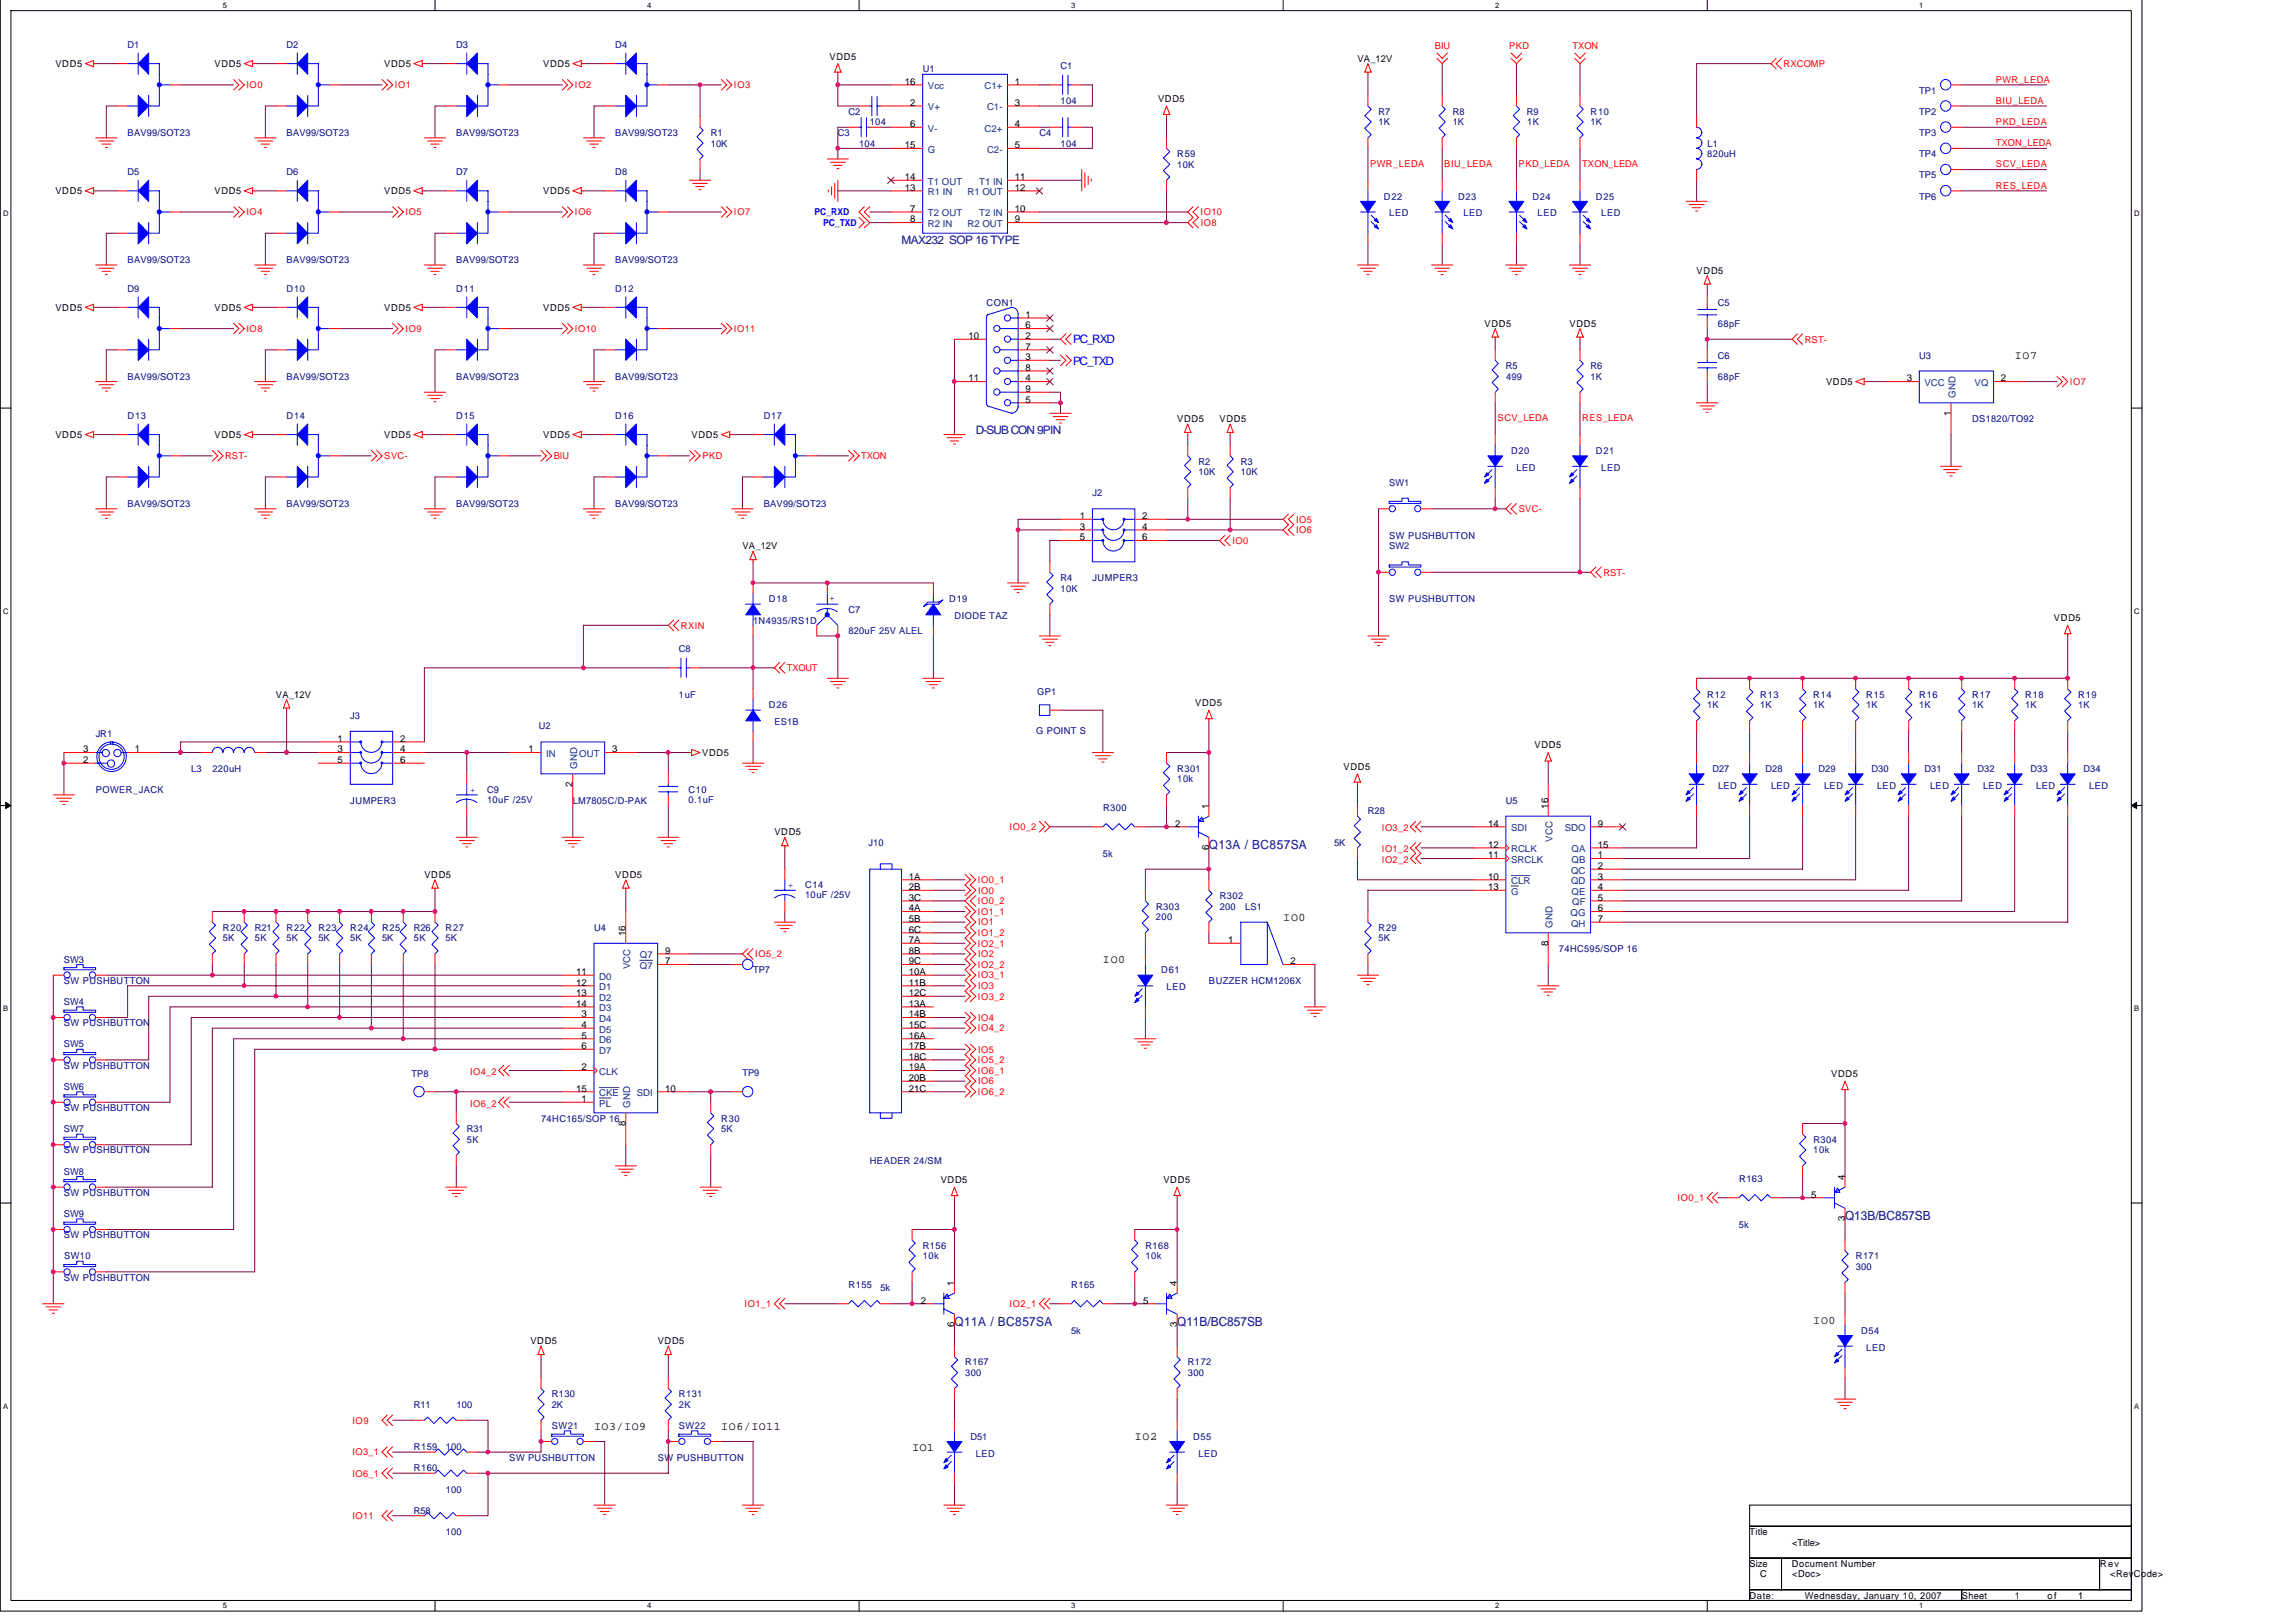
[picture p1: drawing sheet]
<svg xmlns="http://www.w3.org/2000/svg" width="297mm" height="210mm" viewBox="0 0 297 210" stroke-linecap="round" stroke-linejoin="round" font-family="sans-serif">
<defs><g id="words">
<g font-size="1.6" fill="#000080">
<text x="156.4" y="109.8">Q13A / BC857SA</text>
<text x="238.7" y="157.8">Q13B/BC857SB</text>
<text x="123.5" y="171.6">Q11A / BC857SA</text>
<text x="152.3" y="171.6">Q11B/BC857SB</text>
</g>
<g font-size="1.5" fill="#000080">
<text x="116.6" y="31.5">MAX232 SOP 16 TYPE</text>
<text x="126.2" y="56.2">D-SUB CON 9PIN</text>
</g>
<g font-size="1.5" fill="#00f">
<text x="138.8" y="47.2">PC_TXD</text>
<text x="138.8" y="44.4">PC_RXD</text>
</g>
<g font-size="1.5">
<text x="260.6" y="46.5">IO7</text>
<text x="166" y="119.2">IO0</text>
<text x="142.7" y="124.7">IO0</text>
<text x="234.6" y="171.3">IO0</text>
<text x="76.9" y="185">IO3/IO9</text>
<text x="93.3" y="185">IO6/IO11</text>
<text x="118" y="187.7">IO1</text>
<text x="146.8" y="186.4">IO2</text>
</g>
<g font-size="1.2">
<text x="7.2" y="8.7">VDD5</text>
<text x="27.7" y="8.7">VDD5</text>
<text x="49.7" y="8.7">VDD5</text>
<text x="70.3" y="8.7">VDD5</text>
<text x="107.3" y="7.7">VDD5</text>
<text x="117.1" y="11">16</text>
<text x="131.3" y="11">1</text>
<text x="175.6" y="8">VA_12V</text>
<text x="117.7" y="13.7">2</text>
<text x="117.7" y="16.4">6</text>
<text x="131.3" y="16.4">4</text>
<text x="131.3" y="13.7">3</text>
<text x="149.8" y="13.2">VDD5</text>
<text x="117.1" y="23.3">14</text>
<text x="117.1" y="19.2">15</text>
<text x="131.3" y="23.3">11</text>
<text x="131.3" y="19.2">5</text>
<text x="7.2" y="25.1">VDD5</text>
<text x="27.7" y="25.1">VDD5</text>
<text x="49.7" y="25.1">VDD5</text>
<text x="70.3" y="25.1">VDD5</text>
<text x="117.1" y="24.7">13</text>
<text x="117.7" y="27.4">7</text>
<text x="117.7" y="28.8">8</text>
<text x="131.3" y="24.7">12</text>
<text x="131.3" y="28.8">9</text>
<text x="131.3" y="27.4">10</text>
<text x="219.5" y="35.4">VDD5</text>
<text x="7.2" y="40.2">VDD5</text>
<text x="27.7" y="40.2">VDD5</text>
<text x="49.7" y="40.2">VDD5</text>
<text x="70.3" y="40.2">VDD5</text>
<text x="132.7" y="41.1">1</text>
<text x="125.3" y="43.9">10</text>
<text x="132.7" y="48">8</text>
<text x="132.7" y="46.6">3</text>
<text x="132.7" y="45.3">7</text>
<text x="132.7" y="43.9">2</text>
<text x="132.7" y="42.5">6</text>
<text x="192.1" y="42.3">VDD5</text>
<text x="203" y="42.3">VDD5</text>
<text x="125.3" y="49.4">11</text>
<text x="132.7" y="52.1">5</text>
<text x="132.7" y="50.7">9</text>
<text x="132.7" y="49.4">4</text>
<text x="236.2" y="49.8">VDD5</text>
<text x="246.7" y="49.4">3</text>
<text x="252.4" y="53.8" transform="rotate(-90 252.4 53.8)">1</text>
<text x="258.9" y="49.4">2</text>
<text x="7.2" y="56.7">VDD5</text>
<text x="27.7" y="56.7">VDD5</text>
<text x="49.7" y="56.7">VDD5</text>
<text x="70.3" y="56.7">VDD5</text>
<text x="89.5" y="56.7">VDD5</text>
<text x="152.3" y="54.6">VDD5</text>
<text x="157.8" y="54.6">VDD5</text>
<text x="96.1" y="71.1">VA_12V</text>
<text x="139.7" y="67.2">1</text>
<text x="139.7" y="68.6">3</text>
<text x="139.7" y="69.9">5</text>
<text x="147.8" y="67.2">2</text>
<text x="147.8" y="68.6">4</text>
<text x="147.8" y="69.9">6</text>
<text x="265.7" y="80.4">VDD5</text>
<text x="35.7" y="90.3">VA_12V</text>
<text x="43.7" y="96">1</text>
<text x="51.7" y="96">2</text>
<text x="154.6" y="91.4">VDD5</text>
<text x="10.7" y="98.7">2</text>
<text x="10.7" y="97.4">3</text>
<text x="17.5" y="97.4">1</text>
<text x="43.7" y="97.4">3</text>
<text x="43.7" y="98.7">5</text>
<text x="51.7" y="97.4">4</text>
<text x="51.7" y="98.7">6</text>
<text x="68.4" y="97.4">1</text>
<text x="74.1" y="101.8" transform="rotate(-90 74.1 101.8)">2</text>
<text x="79.2" y="97.4">3</text>
<text x="90.8" y="97.8">VDD5</text>
<text x="173.8" y="99.6">VDD5</text>
<text x="198.5" y="96.9">VDD5</text>
<text x="152" y="107">2</text>
<text x="156.4" y="104.7" transform="rotate(-90 156.4 104.7)">1</text>
<text x="192.5" y="107">14</text>
<text x="200.3" y="104.7" transform="rotate(-90 200.3 104.7)">16</text>
<text x="206.7" y="107">9</text>
<text x="54.9" y="113.6">VDD5</text>
<text x="79.6" y="113.6">VDD5</text>
<text x="100.2" y="108.1">VDD5</text>
<text x="117.6" y="113.8">1A</text>
<text x="156.4" y="110" transform="rotate(-90 156.4 110)">6</text>
<text x="192.5" y="113.8">10</text>
<text x="192.5" y="111.1">11</text>
<text x="192.5" y="109.7">12</text>
<text x="206.7" y="112.5">2</text>
<text x="206.7" y="113.8">3</text>
<text x="206.7" y="109.7">15</text>
<text x="206.7" y="111.1">1</text>
<text x="117.6" y="115.2">2B</text>
<text x="117.6" y="116.6">3C</text>
<text x="117.6" y="117.9">4A</text>
<text x="117.6" y="119.3">5B</text>
<text x="192.5" y="115.2">13</text>
<text x="206.7" y="117.9">6</text>
<text x="206.7" y="119.3">7</text>
<text x="206.7" y="115.2">4</text>
<text x="206.7" y="116.6">5</text>
<text x="80.9" y="121.1" transform="rotate(-90 80.9 121.1)">16</text>
<text x="86" y="123.4">9</text>
<text x="86" y="124.8">7</text>
<text x="117.6" y="120.7">6C</text>
<text x="117.6" y="122">7A</text>
<text x="117.6" y="123.4">8B</text>
<text x="117.6" y="124.8">9C</text>
<text x="158.9" y="122">1</text>
<text x="167" y="124.8">2</text>
<text x="200.3" y="122.4" transform="rotate(-90 200.3 122.4)">8</text>
<text x="74.5" y="126.2">11</text>
<text x="74.5" y="127.6">12</text>
<text x="74.5" y="128.9">13</text>
<text x="74.5" y="130.3">14</text>
<text x="75.2" y="131.7">3</text>
<text x="117.6" y="126.2">10A</text>
<text x="117.6" y="127.6">11B</text>
<text x="117.6" y="128.9">12C</text>
<text x="117.6" y="130.3">13A</text>
<text x="117.6" y="131.7">14B</text>
<text x="75.2" y="133">4</text>
<text x="75.2" y="134.4">5</text>
<text x="75.2" y="135.8">6</text>
<text x="117.6" y="133">15C</text>
<text x="117.6" y="134.4">16A</text>
<text x="117.6" y="135.8">17B</text>
<text x="117.6" y="137.1">18C</text>
<text x="74.5" y="141.3">15</text>
<text x="75.2" y="142.6">1</text>
<text x="75.2" y="138.5">2</text>
<text x="86" y="141.3">10</text>
<text x="117.6" y="138.5">19A</text>
<text x="117.6" y="139.9">20B</text>
<text x="117.6" y="141.3">21C</text>
<text x="236.9" y="139.4">VDD5</text>
<text x="80.9" y="145.7" transform="rotate(-90 80.9 145.7)">8</text>
<text x="121.7" y="153.1">VDD5</text>
<text x="150.5" y="153.1">VDD5</text>
<text x="234.3" y="155">5</text>
<text x="238.7" y="152.7" transform="rotate(-90 238.7 152.7)">4</text>
<text x="238.7" y="158" transform="rotate(-90 238.7 158)">3</text>
<text x="123.5" y="166.4" transform="rotate(-90 123.5 166.4)">1</text>
<text x="152.3" y="166.4" transform="rotate(-90 152.3 166.4)">4</text>
<text x="68.6" y="173.9">VDD5</text>
<text x="85.1" y="173.9">VDD5</text>
<text x="119.1" y="168.7">2</text>
<text x="123.5" y="171.7" transform="rotate(-90 123.5 171.7)">6</text>
<text x="147.9" y="168.7">5</text>
<text x="152.3" y="171.7" transform="rotate(-90 152.3 171.7)">3</text>
<text x="226.4" y="198.6">Title</text>
<text x="226.4" y="202.8">Size</text>
<text x="231.8" y="202.8">Document Number</text>
<text x="231.8" y="200">&lt;Title&gt;</text>
<text x="271.7" y="202.8">Rev</text>
<text x="226.4" y="206.9">Date:</text>
<text x="227.7" y="204.1">C</text>
<text x="231.8" y="204.1">&lt;Doc&gt;</text>
<text x="233.5" y="206.9">Wednesday, January 10, 2007</text>
<text x="253.8" y="206.9">Sheet</text>
<text x="260.6" y="206.9">1</text>
<text x="264.9" y="206.9">o f</text>
<text x="268.9" y="206.9">1</text>
<text x="273" y="204.1">&lt;RevCode&gt;</text>
</g>
<g font-size="1.2" fill="#000080">
<text x="16.5" y="6.2">D1</text>
<text x="37.1" y="6.2">D2</text>
<text x="59" y="6.2">D3</text>
<text x="79.6" y="6.2">D4</text>
<text x="119.4" y="9.4">U1</text>
<text x="137.2" y="9">C1</text>
<text x="16.5" y="17.6">BAV99/SOT23</text>
<text x="37.1" y="17.6">BAV99/SOT23</text>
<text x="59" y="17.6">BAV99/SOT23</text>
<text x="79.6" y="17.6">BAV99/SOT23</text>
<text x="91.9" y="17.6">R1</text>
<text x="108.4" y="17.6">C3</text>
<text x="109.8" y="14.8">C2</text>
<text x="112.5" y="16.2">104</text>
<text x="134.5" y="17.6">C4</text>
<text x="137.2" y="13.5">104</text>
<text x="178.3" y="14.8">R7</text>
<text x="178.3" y="16.2">1K</text>
<text x="188" y="14.8">R8</text>
<text x="188" y="16.2">1K</text>
<text x="197.5" y="14.8">R9</text>
<text x="197.6" y="16.2">1K</text>
<text x="205.8" y="14.8">R10</text>
<text x="205.8" y="16.2">1K</text>
<text x="248.3" y="12.1">TP1</text>
<text x="248.3" y="14.8">TP2</text>
<text x="248.3" y="17.6">TP3</text>
<text x="16.5" y="22.7">D5</text>
<text x="37.1" y="22.7">D6</text>
<text x="59" y="22.7">D7</text>
<text x="79.6" y="22.7">D8</text>
<text x="91.9" y="19">10K</text>
<text x="111.2" y="19">104</text>
<text x="137.2" y="19">104</text>
<text x="152.3" y="20.3">R59</text>
<text x="152.3" y="21.7">10K</text>
<text x="220.9" y="20.3">820uH</text>
<text x="220.9" y="19">L1</text>
<text x="248.3" y="20.3">TP4</text>
<text x="248.3" y="23.1">TP5</text>
<text x="179" y="25.8">D22</text>
<text x="179.7" y="28">LED</text>
<text x="188.6" y="25.8">D23</text>
<text x="189.4" y="28">LED</text>
<text x="198.2" y="25.8">D24</text>
<text x="198.9" y="28">LED</text>
<text x="206.5" y="25.8">D25</text>
<text x="207.2" y="28">LED</text>
<text x="248.3" y="25.8">TP6</text>
<text x="16.5" y="34">BAV99/SOT23</text>
<text x="37.1" y="34">BAV99/SOT23</text>
<text x="59" y="34">BAV99/SOT23</text>
<text x="79.6" y="34">BAV99/SOT23</text>
<text x="16.5" y="37.7">D9</text>
<text x="37.1" y="37.7">D10</text>
<text x="59" y="37.7">D11</text>
<text x="79.6" y="37.7">D12</text>
<text x="127.6" y="39.5">CON1</text>
<text x="222.2" y="39.5">C5</text>
<text x="194.8" y="47.8">R5</text>
<text x="205.8" y="47.8">R6</text>
<text x="222.2" y="42.3">68pF</text>
<text x="222.2" y="46.4">C6</text>
<text x="248.3" y="46.4">U3</text>
<text x="16.5" y="49.1">BAV99/SOT23</text>
<text x="37.1" y="49.1">BAV99/SOT23</text>
<text x="59" y="49.1">BAV99/SOT23</text>
<text x="79.6" y="49.1">BAV99/SOT23</text>
<text x="194.8" y="49.1">499</text>
<text x="205.8" y="49.1">1K</text>
<text x="222.2" y="49.1">68pF</text>
<text x="16.5" y="54.2">D13</text>
<text x="37.1" y="54.2">D14</text>
<text x="59" y="54.2">D15</text>
<text x="79.6" y="54.2">D16</text>
<text x="98.8" y="54.2">D17</text>
<text x="195.5" y="58.7">D20</text>
<text x="206.5" y="58.7">D21</text>
<text x="255.2" y="54.6">DS1820/TO92</text>
<text x="16.5" y="65.6">BAV99/SOT23</text>
<text x="37.1" y="65.6">BAV99/SOT23</text>
<text x="59" y="65.6">BAV99/SOT23</text>
<text x="79.6" y="65.6">BAV99/SOT23</text>
<text x="98.8" y="65.6">BAV99/SOT23</text>
<text x="141.3" y="64.2">J2</text>
<text x="155" y="60.1">R2</text>
<text x="155" y="61.5">10K</text>
<text x="160.5" y="60.1">R3</text>
<text x="160.5" y="61.5">10K</text>
<text x="179.7" y="62.8">SW1</text>
<text x="196.2" y="60.9">LED</text>
<text x="207.2" y="60.9">LED</text>
<text x="179.7" y="69.7">SW PUSHBUTTON</text>
<text x="179.7" y="71.1">SW2</text>
<text x="99.5" y="77.9">D18</text>
<text x="122.8" y="77.9">D19</text>
<text x="137.2" y="75.2">R4</text>
<text x="137.2" y="76.6">10K</text>
<text x="141.3" y="75.2">JUMPER3</text>
<text x="179.7" y="77.9">SW PUSHBUTTON</text>
<text x="97.4" y="80.7">1N4935/RS1D</text>
<text x="109.8" y="79.3">C7</text>
<text x="109.8" y="82">820uF 25V ALEL</text>
<text x="123.5" y="80.1">DIODE TAZ</text>
<text x="87.8" y="84.4">C8</text>
<text x="12.4" y="95.4">JR1</text>
<text x="45.3" y="93">J3</text>
<text x="69.7" y="94.4">U2</text>
<text x="87.8" y="90.3">1uF</text>
<text x="99.5" y="91.7">D26</text>
<text x="100.2" y="93.9">ES1B</text>
<text x="134" y="95">G POINT S</text>
<text x="134.2" y="90">GP1</text>
<text x="220.9" y="90.3">R12</text>
<text x="220.9" y="91.7">1K</text>
<text x="227.7" y="90.3">R13</text>
<text x="227.7" y="91.7">1K</text>
<text x="234.6" y="90.3">R14</text>
<text x="234.6" y="91.7">1K</text>
<text x="241.4" y="90.3">R15</text>
<text x="241.4" y="91.7">1K</text>
<text x="248.3" y="90.3">R16</text>
<text x="248.3" y="91.7">1K</text>
<text x="255.2" y="90.3">R17</text>
<text x="255.2" y="91.7">1K</text>
<text x="262" y="90.3">R18</text>
<text x="262" y="91.7">1K</text>
<text x="268.9" y="90.3">R19</text>
<text x="268.9" y="91.7">1K</text>
<text x="24.7" y="99.9">L3</text>
<text x="27.5" y="99.9">220uH</text>
<text x="152.3" y="101.3">10k</text>
<text x="152.3" y="99.9">R301</text>
<text x="221.5" y="99.9">D27</text>
<text x="228.4" y="99.9">D28</text>
<text x="235.3" y="99.9">D29</text>
<text x="242.1" y="99.9">D30</text>
<text x="249" y="99.9">D31</text>
<text x="255.8" y="99.9">D32</text>
<text x="262.7" y="99.9">D33</text>
<text x="269.6" y="99.9">D34</text>
<text x="12.4" y="102.6">POWER_JACK</text>
<text x="45.3" y="104">JUMPER3</text>
<text x="63" y="102.6">C9</text>
<text x="63" y="103.9">10uF /25V</text>
<text x="74.1" y="104">LM7805C/D-PAK</text>
<text x="89.1" y="102.6">C10</text>
<text x="89.1" y="103.9">0.1uF</text>
<text x="142.7" y="105">R300</text>
<text x="177" y="105.4">R28</text>
<text x="194.8" y="104">U5</text>
<text x="222.3" y="102.1">LED</text>
<text x="229.1" y="102.1">LED</text>
<text x="236" y="102.1">LED</text>
<text x="242.8" y="102.1">LED</text>
<text x="249.7" y="102.1">LED</text>
<text x="256.6" y="102.1">LED</text>
<text x="263.4" y="102.1">LED</text>
<text x="270.3" y="102.1">LED</text>
<text x="112.4" y="109.5">J10</text>
<text x="142.7" y="110.8">5k</text>
<text x="172.6" y="109.5">5K</text>
<text x="104.2" y="115">C14</text>
<text x="104.2" y="116.2">10uF /25V</text>
<text x="149.5" y="119.1">200</text>
<text x="149.6" y="117.7">R303</text>
<text x="157.8" y="116.3">R302</text>
<text x="157.8" y="117.7">200</text>
<text x="161.1" y="117.7">LS1</text>
<text x="8.3" y="124.6">SW3</text>
<text x="28.8" y="120.5">R20</text>
<text x="28.8" y="121.8">5K</text>
<text x="33" y="120.5">R21</text>
<text x="33" y="121.8">5K</text>
<text x="37.1" y="120.5">R22</text>
<text x="37.1" y="121.8">5K</text>
<text x="41.2" y="120.5">R23</text>
<text x="41.2" y="121.8">5K</text>
<text x="45.3" y="120.5">R24</text>
<text x="45.3" y="121.8">5K</text>
<text x="49.4" y="120.5">R25</text>
<text x="49.4" y="121.8">5K</text>
<text x="53.5" y="120.5">R26</text>
<text x="53.5" y="121.8">5K</text>
<text x="57.7" y="120.5">R27</text>
<text x="57.7" y="121.8">5K</text>
<text x="76.9" y="120.5">U4</text>
<text x="97.4" y="125.9">TP7</text>
<text x="150.2" y="125.9">D61</text>
<text x="178.3" y="120.5">R29</text>
<text x="178.3" y="121.8">5K</text>
<text x="201.7" y="123.2">74HC595/SOP 16</text>
<text x="8.3" y="130">SW4</text>
<text x="8.3" y="127.3">SW PUSHBUTTON</text>
<text x="150.9" y="128.1">LED</text>
<text x="156.4" y="127.3">BUZZER HCM1206X</text>
<text x="8.3" y="132.8">SW PUSHBUTTON</text>
<text x="8.3" y="135.6">SW5</text>
<text x="8.3" y="138.3">SW PUSHBUTTON</text>
<text x="8.3" y="141">SW6</text>
<text x="8.3" y="143.8">SW PUSHBUTTON</text>
<text x="53.3" y="139.4">TP8</text>
<text x="96.1" y="139.3">TP9</text>
<text x="8.3" y="146.5">SW7</text>
<text x="8.3" y="149.3">SW PUSHBUTTON</text>
<text x="60.4" y="146.5">R31</text>
<text x="60.4" y="147.9">5K</text>
<text x="70" y="145.1">74HC165/SOP 16</text>
<text x="93.3" y="145.1">R30</text>
<text x="93.3" y="146.5">5K</text>
<text x="234.6" y="149.3">10k</text>
<text x="234.6" y="147.9">R304</text>
<text x="8.3" y="152">SW8</text>
<text x="8.3" y="154.7">SW PUSHBUTTON</text>
<text x="112.5" y="150.6">HEADER 24/SM</text>
<text x="225" y="153">R163</text>
<text x="8.3" y="157.5">SW9</text>
<text x="8.3" y="160.2">SW PUSHBUTTON</text>
<text x="119.4" y="161.6">R156</text>
<text x="148.2" y="161.6">R168</text>
<text x="225" y="158.9">5k</text>
<text x="8.3" y="165.7">SW PUSHBUTTON</text>
<text x="8.3" y="163">SW10</text>
<text x="109.8" y="166.7">R155</text>
<text x="113.9" y="167.1">5k</text>
<text x="119.4" y="163">10k</text>
<text x="138.6" y="166.7">R165</text>
<text x="148.2" y="163">10k</text>
<text x="240.1" y="163">R171</text>
<text x="240.1" y="164.3">300</text>
<text x="138.6" y="172.6">5k</text>
<text x="240.8" y="172.6">D54</text>
<text x="124.9" y="176.7">R167</text>
<text x="124.9" y="178.1">300</text>
<text x="153.7" y="176.7">R172</text>
<text x="153.7" y="178.1">300</text>
<text x="241.4" y="174.8">LED</text>
<text x="53.5" y="182.2">R11</text>
<text x="59.1" y="182.2">100</text>
<text x="71.4" y="180.8">R130</text>
<text x="71.4" y="182.2">2K</text>
<text x="71.4" y="184.9">SW21</text>
<text x="87.8" y="184.9">SW22</text>
<text x="87.8" y="180.8">R131</text>
<text x="87.8" y="182.2">2K</text>
<text x="53.5" y="190.4">R160</text>
<text x="53.5" y="187.7">R159</text>
<text x="57.7" y="187.7">100</text>
<text x="65.9" y="189">SW PUSHBUTTON</text>
<text x="85.1" y="189">SW PUSHBUTTON</text>
<text x="125.5" y="186.3">D51</text>
<text x="126.3" y="188.5">LED</text>
<text x="154.3" y="186.3">D55</text>
<text x="155.1" y="188.5">LED</text>
<text x="53.5" y="195.9">R58</text>
<text x="57.7" y="193.1">100</text>
<text x="57.7" y="198.6">100</text>
</g>
<g font-size="1.2" fill="#f00">
<text x="31.9" y="11.4">IO0</text>
<text x="51.1" y="11.4">IO1</text>
<text x="74.4" y="11.4">IO2</text>
<text x="95" y="11.4">IO3</text>
<text x="185.6" y="6.3">BIU</text>
<text x="195.2" y="6.3">PKD</text>
<text x="203.5" y="6.3">TXON</text>
<text x="230.8" y="8.7">RXCOMP</text>
<text x="258.2" y="10.7">PWR_LEDA</text>
<text x="258.2" y="16.2">PKD_LEDA</text>
<text x="258.2" y="13.4">BIU_LEDA</text>
<text x="177.2" y="21.5">PWR_LEDA</text>
<text x="186.9" y="21.5">BIU_LEDA</text>
<text x="196.5" y="21.5">PKD_LEDA</text>
<text x="204.7" y="21.5">TXON_LEDA</text>
<text x="258.2" y="18.9">TXON_LEDA</text>
<text x="258.2" y="21.7">SCV_LEDA</text>
<text x="31.9" y="27.9">IO4</text>
<text x="52.5" y="27.9">IO5</text>
<text x="74.4" y="27.9">IO6</text>
<text x="95" y="27.9">IO7</text>
<text x="155.3" y="27.9">IO10</text>
<text x="155.3" y="29.3">IO8</text>
<text x="258.2" y="24.4">RES_LEDA</text>
<text x="31.9" y="43">IO8</text>
<text x="52.5" y="43">IO9</text>
<text x="74.4" y="43">IO10</text>
<text x="95" y="43">IO11</text>
<text x="233.5" y="44.3">RST-</text>
<text x="267.8" y="49.8">IO7</text>
<text x="29.1" y="59.4">RST-</text>
<text x="49.7" y="59.4">SVC-</text>
<text x="71.6" y="59.4">BIU</text>
<text x="90.9" y="59.4">PKD</text>
<text x="111.4" y="59.4">TXON</text>
<text x="193.7" y="54.5">SCV_LEDA</text>
<text x="204.7" y="54.5">RES_LEDA</text>
<text x="159.4" y="70.4">IO0</text>
<text x="167.7" y="67.6">IO5</text>
<text x="167.7" y="69">IO6</text>
<text x="196.5" y="66.3">SVC-</text>
<text x="207.4" y="74.5">RST-</text>
<text x="88.1" y="81.4">RXIN</text>
<text x="101.8" y="86.8">TXOUT</text>
<text x="130.6" y="107.4">IO0_2</text>
<text x="178.8" y="107.6">IO3_2</text>
<text x="178.8" y="111.7">IO2_2</text>
<text x="178.8" y="110.3">IO1_2</text>
<text x="126.5" y="114.3">IO0_1</text>
<text x="126.5" y="118.4">IO1_1</text>
<text x="126.5" y="117">IO0_2</text>
<text x="126.5" y="119.8">IO1</text>
<text x="126.5" y="115.7">IO0</text>
<text x="97.7" y="123.9">IO5_2</text>
<text x="126.5" y="122.5">IO2_1</text>
<text x="126.5" y="121.1">IO1_2</text>
<text x="126.5" y="125.3">IO2_2</text>
<text x="126.5" y="123.9">IO2</text>
<text x="126.5" y="126.6">IO3_1</text>
<text x="126.5" y="129.4">IO3_2</text>
<text x="126.5" y="128">IO3</text>
<text x="126.5" y="133.5">IO4_2</text>
<text x="126.5" y="137.6">IO5_2</text>
<text x="126.5" y="136.2">IO5</text>
<text x="126.5" y="132.1">IO4</text>
<text x="60.8" y="139.1">IO4_2</text>
<text x="60.8" y="143.2">IO6_2</text>
<text x="126.5" y="139">IO6_1</text>
<text x="126.5" y="141.7">IO6_2</text>
<text x="126.5" y="140.3">IO6</text>
<text x="217" y="155.4">IO0_1</text>
<text x="96.3" y="169.1">IO1_1</text>
<text x="130.6" y="169.1">IO2_1</text>
<text x="45.6" y="184.2">IO9</text>
<text x="45.6" y="188.3">IO3_1</text>
<text x="45.6" y="191.1">IO6_1</text>
<text x="45.6" y="196.6">IO11</text>
</g>
<g font-size="1.2" fill="#004080">
<text x="120.1" y="11.6">Vcc</text>
<text x="127.4" y="11.6">C1+</text>
<text x="120.1" y="14.3">V+</text>
<text x="120.1" y="17">V-</text>
<text x="127.4" y="17">C2+</text>
<text x="127.7" y="14.3">C1-</text>
<text x="120.1" y="23.9">T1 OUT</text>
<text x="120.1" y="19.8">G</text>
<text x="126.7" y="23.9">T1 IN</text>
<text x="127.7" y="19.8">C2-</text>
<text x="120.1" y="28">T2 OUT</text>
<text x="120.1" y="25.3">R1 IN</text>
<text x="120.1" y="29.4">R2 IN</text>
<text x="125.2" y="25.3">R1 OUT</text>
<text x="125.2" y="29.4">R2 OUT</text>
<text x="126.7" y="28">T2 IN</text>
<text x="249" y="50">VCC</text>
<text x="253" y="51.5" transform="rotate(-90 253 51.5)">GND</text>
<text x="255.5" y="50">VQ</text>
<text x="70.7" y="98">IN</text>
<text x="74.7" y="99.5" transform="rotate(-90 74.7 99.5)">GND</text>
<text x="74.9" y="98">OUT</text>
<text x="195.5" y="107.6">SDI</text>
<text x="202.4" y="107.6">SDO</text>
<text x="195.5" y="111.7">SRCLK</text>
<text x="195.5" y="110.3">RCLK</text>
<text x="200.9" y="108.9" transform="rotate(-90 200.9 108.9)">VCC</text>
<text x="203.3" y="113.1">QC</text>
<text x="203.3" y="110.3">QA</text>
<text x="203.3" y="111.7">QB</text>
<text x="195.5" y="114.4">CLR</text>
<text x="195.5" y="115.8">G</text>
<text x="203.2" y="118.5">QG</text>
<text x="203.3" y="114.4">QD</text>
<text x="203.3" y="119.9">QH</text>
<text x="203.3" y="115.8">QE</text>
<text x="203.4" y="117.2">QF</text>
<text x="81.5" y="125.4" transform="rotate(-90 81.5 125.4)">VCC</text>
<text x="82.8" y="125.4">Q7</text>
<text x="82.8" y="124">Q7</text>
<text x="200.9" y="120" transform="rotate(-90 200.9 120)">GND</text>
<text x="77.5" y="126.8">D0</text>
<text x="77.5" y="128.1">D1</text>
<text x="77.5" y="129.5">D2</text>
<text x="77.5" y="130.9">D3</text>
<text x="77.5" y="132.2">D4</text>
<text x="77.5" y="133.6">D5</text>
<text x="77.5" y="135">D6</text>
<text x="77.5" y="136.4">D7</text>
<text x="77.5" y="139.1">CLK</text>
<text x="77.5" y="141.9">CKE</text>
<text x="77.5" y="143.2">PL</text>
<text x="81.5" y="143.3" transform="rotate(-90 81.5 143.3)">GND</text>
<text x="82.4" y="141.9">SDI</text>
</g>
<g font-size="1.2" fill="#00f">
<text x="105.4" y="27.9">PC_RXD</text>
<text x="106.5" y="29.3">PC_TXD</text>
<text x="107.3" y="77.8">+</text>
<text x="60.8" y="102.6">+</text>
<text x="102" y="115">+</text>
</g>
<g font-size="1">
<text x="28.8" y="1">5</text>
<text x="83.7" y="1">4</text>
<text x="138.6" y="1">3</text>
<text x="193.4" y="1">2</text>
<text x="248.3" y="1">1</text>
<text x=".4" y="28">D</text>
<text x="276.1" y="28">D</text>
<text x=".4" y="79.4">C</text>
<text x="276.1" y="79.4">C</text>
<text x=".4" y="130.9">B</text>
<text x="276.1" y="130.9">B</text>
<text x=".4" y="182.3">A</text>
<text x="276.1" y="182.3">A</text>
<text x="28.8" y="208.2">5</text>
<text x="83.7" y="208.2">4</text>
<text x="138.6" y="208.2">3</text>
<text x="193.4" y="208.2">2</text>
<text x="248.3" y="208.2">1</text>
</g>
</g></defs>
<path d="M0 0v208.5h277.1v-208.5M1.4 1.4h274.3v205.7h-274.3z" fill="none" stroke="#000" stroke-width=".13"/>
<g fill="#fff">
<path d="M28.8 .1h.6v1.1h-.6z"/>
<path d="M28.8 207.3h.6v1.1h-.6z"/>
</g>
<path d="M56.3 0v1.4M56.3 207.1v1.4" fill="none" stroke="#000" stroke-width=".13"/>
<g fill="#fff">
<path d="M83.7 .1h.6v1.1h-.6z"/>
<path d="M83.7 207.3h.6v1.1h-.6z"/>
</g>
<path d="M111.1 0v1.4M111.1 207.1v1.4" fill="none" stroke="#000" stroke-width=".13"/>
<g fill="#fff">
<path d="M138.6 .1h.5v1.1h-.5z"/>
<path d="M138.6 207.3h.5v1.1h-.5z"/>
</g>
<path d="M166 0v1.4M166 207.1v1.4" fill="none" stroke="#000" stroke-width=".13"/>
<g fill="#fff">
<path d="M193.4 .1h.6v1.1h-.6z"/>
<path d="M193.4 207.3h.6v1.1h-.6z"/>
</g>
<path d="M220.9 0v1.4M220.9 207.1v1.4" fill="none" stroke="#000" stroke-width=".13"/>
<g fill="#fff">
<path d="M248.3 .1h.6v1.1h-.6z"/>
<path d="M248.3 207.3h.6v1.1h-.6z"/>
<path d="M.4 27.1h.7v1.1h-.7z"/>
<path d="M276.1 27.1h.7v1.1h-.7z"/>
<path d="M.4 78.5h.7v1.1h-.7z"/>
<path d="M276.1 78.5h.7v1.1h-.7z"/>
</g>
<path d="M0 52.8h1.4M275.7 52.8h1.4" fill="none" stroke="#000" stroke-width=".13"/>
<g fill="#fff">
<path d="M.4 130h.7v1.1h-.7z"/>
<path d="M276.1 130h.7v1.1h-.7z"/>
</g>
<path d="M0 104.2h1.4M275.7 104.2h1.4" fill="none" stroke="#000" stroke-width=".13"/>
<path d="M.7 103.8l.7 .4-.7 .4zM275.7 104.2l.7-.4v.8z" fill="#000" stroke="#000" stroke-width=".13"/>
<g fill="#fff">
<path d="M.4 181.4h.7v1.1h-.7z"/>
<path d="M276.1 181.4h.7v1.1h-.7z"/>
</g>
<path d="M0 155.7h1.4M275.7 155.7h1.4M226.4 194.8h49.3v2.7h-49.3zM226.4 197.5h49.3v4.1h-49.3zM226.4 201.6h4.1v4.1h-4.1zM226.4 205.7h27.4v1.4h-27.4zM230.5 201.6h41.1v4.1h-41.1zM253.8 205.7h21.9v1.4h-21.9zM271.6 201.6h4.1v4.1h-4.1z" fill="none" stroke="#000" stroke-width=".13"/>
<g fill="none" stroke="#800040" stroke-width=".13">
<path d="M12.4 8.2h2.7M15.1 13.7h-1.3v4.1M23.4 11h6.8M33 8.2h2.7M35.7 13.7h-1.4v4.1M43.9 11h5.5M54.9 8.2h2.8M57.7 13.7h-1.4v4.1M65.9 11h6.8M75.5 8.2h2.7M78.2 13.7h-1.3v4.1M86.5 11h6.8"/>
<path d="M90.6 11v4.1M108.4 9.6v4.1h2.7M108.4 11h6.8M108.4 19.2h6.8M109.8 16.5h-1.4v4.1M113.9 16.5h1.3M134.5 11h1.3M134.5 16.5h1.3M140 11h1.3v2.7h-6.8M140 16.5h1.3v2.7h-6.8M150.9 15.1v2.7M177 9.6v2.7"/>
<path d="M177 19.2v4.1M186.6 8.2v4.1M186.6 19.2v4.1M196.2 8.2v4.1M196.2 19.2v4.1M204.4 8.2v4.1M204.4 19.2v4.1M229.1 8.2h-9.6v6.9M253.8 13.7h11M253.8 11h11M253.8 16.5h11M253.8 19.2h11"/>
<path d="M12.4 24.7h2.7M12.4 39.8h2.7M15.1 30.2h-1.3v4.1M23.4 27.4h6.8M33 24.7h2.7M33 39.8h2.7M35.7 30.2h-1.4v4.1M43.9 27.4h6.9M54.9 24.7h2.8M54.9 39.8h2.8M57.7 30.2h-1.4v4.1M65.9 27.4h6.8"/>
<path d="M75.5 24.7h2.7M75.5 39.8h2.7M78.2 30.2h-1.3v4.1M86.5 27.4h6.8M90.6 21.9v1.4M108.4 24.7h6.8M112.5 27.4h2.7M112.5 28.8h2.7M134.5 27.4h19.2M134.5 23.3h5.5M134.5 28.8h19.2M150.9 24.7v4.1"/>
<path d="M177 31.6v2.7M186.6 31.6v2.7M196.2 31.6v2.7M204.4 31.6v2.7M219.5 23.3v2.8M220.9 37v1.4M253.8 24.7h11M253.8 21.9h11M12.4 56.2h2.7M15.1 45.3h-1.3v4.1M23.4 42.5h6.8M23.4 59h4.1"/>
<path d="M33 56.2h2.7M35.7 45.3h-1.4v4.1M43.9 42.5h6.9M43.9 59h4.1M54.9 56.2h2.8M57.7 45.3h-1.4v5.5M65.9 42.5h6.8M65.9 59h4.1M75.5 56.2h2.7M78.2 45.3h-1.3v4.1M86.5 42.5h6.8M86.5 59h2.7"/>
<path d="M94.7 56.2h2.7M105.7 59h4.1M123.5 43.9v12.3M135.8 43.9h1.4M135.8 46.6h1.4M135.8 50.8h1.4v2.7M135.8 52.1h1.4M153.7 56.2v1.4M159.1 56.2v1.4M193.4 43.9v1.4M193.4 52.1v4.1M204.4 43.9v1.4"/>
<path d="M204.4 52.1v4.1M220.9 43.9h10.9M220.9 42.5v2.8M220.9 49.4v2.7M241.4 49.4h2.8M252.4 56.2v4.1M262 49.4h4.1M15.1 61.7h-1.3v4.1M35.7 61.7h-1.4v4.1M57.7 61.7h-1.4v4.1M78.2 61.7h-1.3v4.1M97.4 72.7v2.7h23.4"/>
<path d="M97.4 61.7h-1.3v4.1M131.7 68.6h5.5M135.8 79.6v2.7M137.2 70h-1.4v2.7M137.2 67.2h-5.5v8.2M150.9 68.6h15.1M150.9 70h6.9M150.9 67.2h15.1M153.7 64.5v2.7M159.1 64.5v4.1M178.3 65.8v16.5M185.2 65.8h9.6"/>
<path d="M185.2 74.1h20.6M193.4 64.5v1.3M204.4 64.5v9.6M8.3 97.4v5.5M20.6 97.4h5.5M34.3 97.4h6.9M37.1 91.9v5.5M41.2 96h-17.8v1.4M54.9 97.4h11M60.4 97.4v2.7M75.5 86.4h-20.6v9.6M75.5 86.4h11"/>
<path d="M82.3 97.4h6.9M86.5 80.9h-11v5.5M86.5 97.4v2.7M90.6 86.4h9.6M97.4 82.3v6.9M97.4 96v2.8M105.7 82.3h2.7v5.5M120.8 82.3v5.5M137.2 91.9h5.5v5.5M150.9 97.4h5.5M156.4 93.3v10.9M200.3 98.8v2.7"/>
<path d="M219.5 94.6v2.8M226.4 94.6v2.8M233.2 94.6v2.8M240.1 94.6v2.8M246.9 94.6v2.8M253.8 94.6v2.8M260.6 94.6v2.8M267.5 82.3v5.5h-48M267.5 94.6v2.8M56.3 115.2v2.8h-28.8M60.4 105.6v2.8M74.1 104.2v4.2"/>
<path d="M81 115.2v2.8M86.5 104.2v4.2M101.5 109.7v2.8M101.5 118v1.3M120.8 118h4.1M120.8 113.9h4.1M120.8 116.6h4.1M120.8 115.2h4.1M120.8 119.3h4.1M135.8 107h5.5M148.2 107h4.1M150.9 104.2v2.8"/>
<path d="M156.4 112.5h-8.2v2.7M156.4 109.7v4.2M175.6 111.1v2.8h15.1M175.6 101.5v2.7M183.8 109.7h6.9M183.8 107h6.9M183.8 111.1h6.9M190.7 115.2h-13.7v2.8M219.5 105.6v4.1h-9.6M226.4 105.6v5.5h-16.5M233.2 105.6v6.9h-23.3M240.1 105.6v8.3h-30.2"/>
<path d="M246.9 105.6v9.6h-37M253.8 105.6v11h-43.9M260.6 105.6v12.4h-50.7M267.5 105.6v13.7h-57.6M6.9 126.2v42.5M13.8 126.2h58.9M27.5 124.8v1.4M31.6 124.8v2.8M35.7 124.8v4.1M39.8 124.8v5.5M43.9 124.8v6.9M48 124.8v8.3"/>
<path d="M52.2 124.8v9.6M56.3 124.8v11M65.9 138.5h6.8M72.7 135.8h-39.7v28.8h-19.2M72.7 128.9h-53.5v8.3h-5.4M72.7 130.3h-50.7v12.3h-8.2M72.7 127.6h-56.2v4.1h-2.7M72.7 131.7h-48v16.4h-10.9M72.7 134.4h-42.5v24.7h-16.4M72.7 133.1h-45.2v20.5h-13.7M89.2 124.8h5.5M89.2 123.4h6.9"/>
<path d="M120.8 124.8h4.1M120.8 128.9h4.1M120.8 138.5h4.1M120.8 131.7h4.1M120.8 123.4h4.1M120.8 135.8h4.1M120.8 127.6h4.1M120.8 133.1h4.1M120.8 126.2h4.1M120.8 137.2h4.1M120.8 139.9h4.1M120.8 122.1h4.1"/>
<path d="M120.8 120.7h4.1M148.2 122.1v1.3M148.2 131.7v2.7M156.4 120.7v1.4M170.1 124.8v5.5M177 124.8v1.4M200.3 124.8v2.8M56.3 141.3h16.4M59 141.3v2.7M59 150.9v2.7M65.9 142.6h6.8M81 148.1v2.8"/>
<path d="M89.2 141.3h5.5M91.9 141.3v1.3M91.9 149.5v4.1M118 159.1h5.5M120.8 141.3h4.1M123.5 155v11M146.8 159.1h5.5M152.3 155v11M222.2 155h1.4M230.5 155h4.1M233.2 152.3v2.7M233.2 145.4h5.5"/>
<path d="M238.7 141.3v11M238.7 157.7v2.8M70 175.6v2.7M86.5 175.6v2.7M101.5 168.7h6.9M115.2 168.7h4.2M118 166v2.7M123.5 171.4v2.8M135.8 168.7h1.4M144.1 168.7h4.1M146.8 166v2.7M152.3 171.4v2.8"/>
<path d="M238.7 167.3v2.8M238.7 178.3v2.8M50.8 187.9h4.1M50.8 190.6h4.1M50.8 183.8h2.7M50.8 196.2h2.7M60.4 183.8h2.7v4.1h6.9v-2.7M61.8 190.6h1.3v5.6h-2.7M61.8 187.9h1.3M76.9 186.5h1.3v8.3M86.5 185.2v5.4h-23.4M93.3 186.5h4.1v8.3"/>
<path d="M123.5 181.1v2.7M123.5 192v2.8M152.3 181.1v2.7M152.3 192v2.8"/>
</g>
<g fill="none" stroke="#f00" stroke-width=".13">
<path d="M11 8.2l1.1-.4v.8zM12.1 8.2h.3M12.4 17.8h2.7M12.8 18.2h1.9M13.2 18.6h1.1M13.6 19.1h.3M15.1 8.2h1.4M15.1 13.7h1.4M22 11h1.4M30.2 10.3l.7 .7-.7 .7M30.9 10.3l.7 .7-.7 .7M31.6 8.2l1.1-.4v.8z"/>
<path d="M32.7 8.2h.3M33 17.8h2.7M33.4 18.2h1.9M33.8 18.6h1.1M34.2 19.1h.3M35.7 8.2h1.4M35.7 13.7h1.4M42.6 11h1.3M49.4 10.3l.7 .7-.7 .7M50.1 10.3l.7 .7-.7 .7M53.5 8.2l1.1-.4v.8zM54.6 8.2h.3"/>
<path d="M54.9 17.8h2.8M55.3 18.2h1.9M55.7 18.6h1.1M56.2 19.1h.2M57.7 8.2h1.3M57.7 13.7h1.3M64.5 11h1.4M72.7 10.3l.7 .7-.7 .7M73.4 10.3l.7 .7-.7 .7M74.1 8.2l1.1-.4v.8zM75.2 8.2h.3M75.5 17.8h2.7"/>
<path d="M75.9 18.2h1.9M76.3 18.6h1.1M76.7 19.1h.3M78.2 8.2h1.4M78.2 13.7h1.4M85.1 11h1.4M90.6 15.1v1.4M93.3 10.3l.7 .7-.7 .7M94 10.3l.7 .7-.7 .7M108.4 8.2l.4 1.1h-.8zM108.4 9.3v.3M109.8 16.5h1.3"/>
<path d="M111.1 13.7h1.4M112.5 16.5h1.4M113.9 13.7h5.5M115.2 16.5h4.2M115.2 11h4.2M115.2 19.2h4.2M130.3 16.5h4.2M130.3 13.7h4.2M130.3 11h4.2M130.3 19.2h4.2M135.8 16.5h1.4M135.8 11h1.4"/>
<path d="M138.6 16.5h1.4M138.6 11h1.4M150.9 13.7l.4 1.1h-.8zM150.9 14.8v.3M150.9 17.8v1.4M177 8.2l.4 1.1h-.8zM177 9.3v.3M177 12.3v1.4M177 17.8v1.4M185.9 7.6l.7 .6 .7-.6M185.9 6.9l.7 .7 .7-.7M186.6 12.3v1.4"/>
<path d="M186.6 17.8v1.4M195.5 7.6l.7 .6 .7-.6M195.5 6.9l.7 .7 .7-.7M196.2 12.3v1.4M196.2 17.8v1.4M203.7 7.6l.7 .6 .7-.6M203.7 6.9l.7 .7 .7-.7M204.4 12.3v1.4M204.4 17.8v1.4M219.5 15.1v1.4M229.8 7.6l-.7 .6 .7 .7M230.5 7.6l-.7 .6 .7 .7"/>
<path d="M252.4 16.5h1.4M252.4 13.7h1.4M252.4 11h1.4M252.4 19.2h1.4M11 39.8l1.1-.4v.8zM11 24.7l1.1-.4v.8zM12.1 24.7h.3M12.1 39.8h.3M12.4 34.3h2.7M12.8 34.7h1.9M13.2 35.1h1.1M13.6 35.5h.3"/>
<path d="M15.1 24.7h1.4M15.1 39.8h1.4M15.1 30.2h1.4M22 27.4h1.4M30.2 26.8l.7 .6-.7 .7M30.9 26.8l.7 .6-.7 .7M31.6 24.7l1.1-.4v.8zM31.6 39.8l1.1-.4v.8zM32.7 24.7h.3M32.7 39.8h.3M33 34.3h2.7M33.4 34.7h1.9"/>
<path d="M33.8 35.1h1.1M34.2 35.5h.3M35.7 24.7h1.4M35.7 39.8h1.4M35.7 30.2h1.4M42.6 27.4h1.3M50.8 26.8l.7 .6-.7 .7M51.5 26.8l.7 .6-.7 .7M53.5 24.7l1.1-.4v.8zM53.5 39.8l1.1-.4v.8zM54.6 24.7h.3M54.6 39.8h.3"/>
<path d="M54.9 34.3h2.8M55.3 34.7h1.9M55.7 35.1h1.1M56.2 35.5h.2M57.7 24.7h1.3M57.7 39.8h1.3M57.7 30.2h1.3M64.5 27.4h1.4M72.7 26.8l.7 .6-.7 .7M73.4 26.8l.7 .6-.7 .7M74.1 39.8l1.1-.4v.8zM74.1 24.7l1.1-.4v.8z"/>
<path d="M75.2 24.7h.3M75.2 39.8h.3M75.5 34.3h2.7M75.9 34.7h1.9M76.3 35.1h1.1M76.7 35.5h.3M78.2 24.7h1.4M78.2 39.8h1.4M78.2 30.2h1.4M85.1 27.4h1.4M89.2 23.3h2.7M89.6 23.7h1.9"/>
<path d="M90 24.2h1.1M90.4 24.6h.3M90.6 20.6v1.3M93.3 26.8l.7 .6-.7 .7M94 26.8l.7 .6-.7 .7M107 20.6h2.8M107.2 24.6v.2M107.4 21h2M107.6 24.2v1.1M107.8 21.4h1.1M108 23.7v2M108.3 21.8h.2"/>
<path d="M108.4 23.3v2.8M111.1 28.1l.7 .7-.7 .7M111.8 26.8l-.7 .6 1.4 1.4-.7 .7M112.5 26.8l-.7 .6 .7 .7M115.2 24.7h4.2M115.2 23.3h4.2M115.2 27.4h4.2M115.2 28.8h4.2M130.3 24.7h4.2M130.3 23.3h4.2M130.3 27.4h4.2M130.3 28.8h4.2"/>
<path d="M140 21.9v2.8M140.4 22.4v1.9M140.8 22.8v1.1M141.2 23.2v.3M150.9 23.3v1.4M154.3 26.8l-.6 .6 .6 .7-.6 .7 .6 .7M155 26.8l-.7 .6 .7 .7-.7 .7 .7 .7M175.6 34.3h2.7M176 34.7h1.9M176.4 35.1h1.1M176.8 35.5h.3M177 23.3v1.4"/>
<path d="M177 30.2v1.4M185.2 34.3h2.8M185.6 34.7h1.9M186 35.1h1.1M186.5 35.5h.2M186.6 23.3v1.4M186.6 30.2v1.4M194.8 34.3h2.7M195.2 34.7h1.9M195.6 35.1h1.1M196 35.5h.3M196.2 23.3v1.4"/>
<path d="M196.2 30.2v1.4M203 34.3h2.8M203.5 34.7h1.9M203.9 35.1h1.1M204.3 35.5h.3M204.4 23.3v1.4M204.4 30.2v1.4M218.1 26.1h2.8M218.5 26.5h2M218.9 26.9h1.1M219.4 27.3h.2M219.5 21.9v1.4"/>
<path d="M220.9 35.7l.4 1.1h-.8zM220.9 36.8v.2M220.9 38.4v1.4M252.4 24.7h1.4M252.4 21.9h1.4M11 56.2l1.1-.4v.8zM12.1 56.2h.3M12.4 49.4h2.7M12.8 49.8h1.9M13.2 50.2h1.1M13.6 50.6h.3M15.1 56.2h1.4"/>
<path d="M15.1 45.3h1.4M22 59h1.4M22 42.5h1.4M27.5 58.3l.7 .7-.7 .7M28.2 58.3l.6 .7-.6 .7M30.2 41.8l.7 .7-.7 .7M30.9 41.8l.7 .7-.7 .7M31.6 56.2l1.1-.4v.8zM32.7 56.2h.3M33 49.4h2.7M33.4 49.8h1.9M33.8 50.2h1.1"/>
<path d="M34.2 50.6h.3M35.7 56.2h1.4M35.7 45.3h1.4M42.6 59h1.3M42.6 42.5h1.3M48 58.3l.7 .7-.7 .7M48.7 58.3l.7 .7-.7 .7M50.8 41.8l.7 .7-.7 .7M51.5 41.8l.7 .7-.7 .7M53.5 56.2l1.1-.4v.8zM54.6 56.2h.3M54.9 50.8h2.8"/>
<path d="M55.3 51.2h1.9M55.7 51.6h1.1M56.2 52h.2M57.7 56.2h1.3M57.7 45.3h1.3M64.5 59h1.4M64.5 42.5h1.4M70 58.3l.7 .7-.7 .7M70.7 58.3l.7 .7-.7 .7M72.7 41.8l.7 .7-.7 .7M73.4 41.8l.7 .7-.7 .7M74.1 56.2l1.1-.4v.8z"/>
<path d="M75.2 56.2h.3M75.5 49.4h2.7M75.9 49.8h1.9M76.3 50.2h1.1M76.7 50.6h.3M78.2 56.2h1.4M78.2 45.3h1.4M85.1 59h1.4M85.1 42.5h1.4M89.2 58.3l.7 .7-.7 .7M89.9 58.3l.7 .7-.7 .7M93.3 56.2l1.1-.4v.8z"/>
<path d="M93.3 41.8l.7 .7-.7 .7M94 41.8l.7 .7-.7 .7M94.4 56.2h.3M97.4 56.2h1.4M104.3 59h1.4M109.8 58.3l.7 .7-.7 .7M110.5 58.3l.6 .7-.6 .7M122.1 56.2h2.8M122.5 56.6h2M122.9 57.1h1.1M123.4 57.5h.2M123.5 49.4h4.1"/>
<path d="M123.5 43.9h4.1M131.7 49.4h4.1M131.7 50.8h4.1M131.7 52.1h4.1M131.7 42.5h4.1M131.7 45.3h4.1M131.7 48h4.1M131.7 46.6h4.1M131.7 43.9h4.1M131.7 41.1h4.1M135.8 53.5h2.8M136.2 53.9h2"/>
<path d="M136.6 54.3h1.1M137.1 54.7h.2M137.2 46l.7 .6-.7 .7M137.9 46l.7 .6-.7 .7M137.9 43.2l-.7 .7 .7 .7M138.6 43.2l-.7 .7 .7 .7M153.7 54.9l.4 1.1h-.9zM153.7 56v.2M153.7 57.6v1.4M159.1 54.9l.5 1.1h-.9zM159.1 56v.2M159.1 57.6v1.4"/>
<path d="M193.4 42.5l.4 1.1h-.8zM193.4 43.6v.3M193.4 45.3v1.3M193.4 50.8v1.3M193.4 56.2v1.4M204.4 42.5l.4 1.1h-.8zM204.4 43.6v.3M204.4 45.3v1.3M204.4 50.8v1.3M204.4 56.2v1.4M219.5 52.1h2.7M219.9 52.5h1.9"/>
<path d="M220.3 52.9h1.1M220.7 53.4h.3M220.9 41.1v1.4M220.9 45.3v1.3M220.9 48v1.4M232.5 43.2l-.7 .7 .7 .7M233.2 43.2l-.7 .7 .7 .7M240.1 49.4l1.1-.4v.8zM241.2 49.4h.2M244.2 49.4h4.1M252.4 52.1v4.1M257.9 49.4h4.1"/>
<path d="M266.1 48.7l.7 .7-.7 .7M266.8 48.7l.7 .7-.7 .7M12.4 65.8h2.7M12.8 66.3h1.9M13.2 66.7h1.1M13.6 67.1h.3M15.1 61.7h1.4M33 65.8h2.7M33.4 66.3h1.9M33.8 66.7h1.1M34.2 67.1h.3M35.7 61.7h1.4"/>
<path d="M54.9 65.8h2.8M55.3 66.3h1.9M55.7 66.7h1.1M56.2 67.1h.2M57.7 61.7h1.3M75.5 65.8h2.7M75.9 66.3h1.9M76.3 66.7h1.1M76.7 67.1h.3M78.2 61.7h1.4M94.7 65.8h2.7M95.1 66.3h1.9"/>
<path d="M95.5 66.7h1.1M95.9 67.1h.3M97.4 71.3l.4 1.1h-.8zM97.4 72.4v.3M97.4 75.4v1.4M97.4 61.7h1.4M107 75.4v1.4M120.8 75.4v1.4M130.3 75.4h2.8M130.8 75.9h1.9M131.2 76.3h1.1M131.6 76.7h.2"/>
<path d="M135.8 72.7v1.4M135.8 78.2v1.4M137.2 67.2h4.1M137.2 68.6h4.1M137.2 70h4.1M146.8 67.2h4.1M146.8 68.6h4.1M146.8 70h4.1M153.7 63.1v1.4M158.5 69.3l-.7 .7 .7 .6M159.1 63.1v1.4M159.1 69.3l-.6 .7 .6 .6"/>
<path d="M166.7 66.5l-.7 .7 .7 .7-.7 .7 .7 .7M167.4 66.5l-.7 .7 .7 .7-.7 .7 .7 .7M178.3 65.8h1.4M178.3 74.1h1.4M183.8 65.8h1.4M183.8 74.1h1.4M193.4 63.1v1.4M195.5 65.2l-.7 .6 .7 .7M196.2 65.2l-.7 .6 .7 .7M204.4 63.1v1.4M206.5 73.4l-.7 .7 .7 .7M207.2 73.4l-.7 .7 .7 .7"/>
<path d="M251.1 60.3h2.7M251.5 60.8h1.9M251.9 61.2h1.1M252.3 61.6h.3M8.3 97.4h4.1M8.3 98.8h4.1M16.5 97.4h4.1M26.1 97.4h1.4M33 97.4h1.3M37.1 90.5l.4 1.1h-.8zM37.1 91.6v.3M41.2 97.4h4.1"/>
<path d="M41.2 98.8h4.1M41.2 96h4.1M50.8 97.4h4.1M50.8 98.8h4.1M50.8 96h4.1M65.9 97.4h4.1M78.2 97.4h4.1M86.5 86.4h1.3M87.1 80.2l-.6 .7 .6 .7M87.8 80.2l-.7 .7 .7 .7M89.2 97.4h.3M89.2 86.4h1.4"/>
<path d="M89.5 97l1.1 .4-1.1 .4zM96.1 98.8h2.7M96.5 99.2h1.9M96.9 99.6h1.1M97.3 100h.3M97.4 80.9v1.4M97.4 89.2v1.3M97.4 94.6v1.4M100.9 85.7l-.7 .7 .7 .7M101.5 85.7l-.6 .7 .6 .7M105.7 80.9v1.4M107 87.8h2.8"/>
<path d="M107.4 88.2h2M107.8 88.6h1.1M108.3 89h.2M108.4 80.9v1.4M119.4 87.8h2.7M119.8 88.2h1.9M120.2 88.6h1.1M120.6 89h.3M120.8 80.9v1.4M134.5 82.3h2.7M134.9 82.7h1.9M135.3 83.1h1.1"/>
<path d="M135.7 83.5h.3M135.8 91.9h1.4M141.3 97.4h2.8M141.7 97.8h2M142.1 98.2h1.1M142.6 98.6h.2M150.9 97.4v1.4M156.4 91.9l.4 1.1h-.8zM156.4 93v.3M177 82.3h2.7M177.4 82.7h1.9M177.8 83.1h1.1"/>
<path d="M178.2 83.5h.3M200.3 97.4l.4 1.1h-.8zM200.3 98.5v.3M219.5 87.8v1.4M219.5 93.3v1.3M219.5 97.4v1.4M226.4 87.8v1.4M226.4 93.3v1.3M226.4 97.4v1.4M233.2 87.8v1.4M233.2 93.3v1.3M233.2 97.4v1.4"/>
<path d="M240.1 87.8v1.4M240.1 93.3v1.3M240.1 97.4v1.4M246.9 87.8v1.4M246.9 93.3v1.3M246.9 97.4v1.4M253.8 87.8v1.4M253.8 93.3v1.3M253.8 97.4v1.4M260.6 87.8v1.4M260.6 93.3v1.3M260.6 97.4v1.4"/>
<path d="M267.5 80.9l.4 1.1h-.8zM267.5 82v.3M267.5 87.8v1.4M267.5 93.3v1.3M267.5 97.4v1.4M6.9 102.9h2.7M7.3 103.3h1.9M7.7 103.7h1.1M8.1 104.1h.3M27.5 118v1.3M31.6 118v1.3M35.7 118v1.3"/>
<path d="M39.8 118v1.3M43.9 118v1.3M48 118v1.3M52.2 118v1.3M56.3 113.9l.4 1h-.8zM56.3 114.9v.3M56.3 118v1.3M59 108.4h2.8M59.4 108.8h2M59.8 109.2h1.1M60.3 109.6h.2M60.4 100.1v1.4"/>
<path d="M60.4 104.2v1.4M72.7 108.4h2.8M73.1 108.8h2M73.6 109.2h1.1M74 109.6h.2M74.1 100.1v4.1M81 113.9l.4 1h-.8zM81 114.9v.3M81 118v4.1M85.1 108.4h2.7M85.5 108.8h1.9M85.9 109.2h1.1"/>
<path d="M86.3 109.6h.3M86.5 100.1v1.4M86.5 102.9v1.3M100.2 119.3h2.7M100.6 119.7h1.9M101.5 108.4l.5 1.1h-.9zM101.5 109.5v.2M101.5 112.5v1.4M101.5 116.6v1.4M116.6 119.3h4.2M116.6 113.9h4.2M116.6 115.2h4.2"/>
<path d="M116.6 116.6h4.2M116.6 118h4.2M124.9 117.3l.6 .7-.6 .6 .6 .7-.6 .7 .6 .7-.6 .7 .6 .7-.6 .7 .6 .6-.6 .7 .6 .7-.6 .7 .6 .7-.6 .7 .6 .7-.6 .6 .6 .7-.6 .7M124.9 113.2l.6 .7-.6 .6 .6 .7-.6 .7M125.5 113.2l.7 .7-.7 .6 .7 .7-1.3 1.4 1.3 1.4-.7 .6 .7 .7-.7 .7 .7 .7-.7 .7 .7 .7-.7 .7 .7 .6-.7 .7 .7 .7-.7 .7 .7 .7-.7 .7 .7 .7-.7 .6 .7 .7-.7 .7M126.2 115.9l-.7 .7 .7 .7M134.5 106.3l.6 .7-.6 .7M135.1 106.3l.7 .7-.7 .7M141.3 107h1.4M146.8 107h1.4M148.2 115.2v1.4M150.9 102.9v1.3"/>
<path d="M152.3 107h1.4M156.4 104.2v1.4M156.4 108.4v1.3M156.4 113.9v1.3M156.4 119.3v1.4M175.6 100.1l.4 1.1h-.8zM175.6 101.2v.3M175.6 104.2v1.4M175.6 109.7v1.4M177 118v1.3M183.2 109.1l-.7 .6 .7 .7-.7 .7 .7 .7M183.2 106.3l-.7 .7 .7 .7"/>
<path d="M183.8 109.1l-.6 .6 .6 .7-.6 .7 .6 .7M183.8 106.3l-.6 .7 .6 .7M190.7 107h4.1M190.7 113.9h4.1M190.7 115.2h4.1M190.7 111.1h4.1M190.7 109.7h4.1M194.8 110.7l.4 .4-.4 .4M194.8 109.3l.4 .4-.4 .4M200.3 101.5v4.1M205.8 119.3h4.1M205.8 107h4.1"/>
<path d="M205.8 113.9h4.1M205.8 115.2h4.1M205.8 111.1h4.1M205.8 109.7h4.1M205.8 112.5h4.1M205.8 116.6h4.1M205.8 118h4.1M219.5 104.2v1.4M226.4 104.2v1.4M233.2 104.2v1.4M240.1 104.2v1.4M246.9 104.2v1.4"/>
<path d="M253.8 104.2v1.4M260.6 104.2v1.4M267.5 104.2v1.4M6.9 126.2h1.4M6.9 131.7h1.4M6.9 137.2h1.4M12.4 126.2h1.4M12.4 131.7h1.4M12.4 137.2h1.4M27.5 123.4v1.4M31.6 123.4v1.4M35.7 123.4v1.4"/>
<path d="M39.8 123.4v1.4M43.9 123.4v1.4M48 123.4v1.4M52.2 123.4v1.4M56.3 123.4v1.4M65.2 137.9l-.7 .6 .7 .7M65.9 137.9l-.7 .6 .7 .7M72.7 127.6h4.2M72.7 126.2h4.2M72.7 130.3h4.2M72.7 134.4h4.2M72.7 131.7h4.2"/>
<path d="M72.7 138.5h4.2M72.7 128.9h4.2M72.7 133.1h4.2M72.7 135.8h4.2M76.9 138.1l.4 .4-.4 .4M85.1 124.8h4.1M85.1 123.4h4.1M94.7 124.8h1.4M96.7 122.8l-.6 .6 .6 .7M97.4 122.8l-.7 .6 .7 .7M101 120.2h1.1M101.4 120.6h.3"/>
<path d="M116.6 127.6h4.2M116.6 126.2h4.2M116.6 130.3h4.2M116.6 134.4h4.2M116.6 131.7h4.2M116.6 124.8h4.2M116.6 137.2h4.2M116.6 123.4h4.2M116.6 138.5h4.2M116.6 128.9h4.2M116.6 133.1h4.2M116.6 135.8h4.2"/>
<path d="M116.6 120.7h4.2M116.6 122.1h4.2M116.6 139.9h4.2M124.9 135.1l.6 .7-.6 .7 .6 .7-.6 .7 .6 .6-.6 .7 .6 .7-.6 .7 .6 .7-.6 .7M124.9 131l.6 .7-.6 .7 .6 .7-.6 .6M125.5 135.1l.7 .7-.7 .7 .7 .7-.7 .7 .7 .6-.7 .7 .7 .7-.7 .7 .7 .7-.7 .7M125.5 131l.7 .7-.7 .7 .7 .7-.7 .6M146.8 134.4h2.7M147.2 134.8h1.9M147.6 135.2h1.1M148 135.7h.3M148.2 120.7v1.4"/>
<path d="M148.2 123.4v1.4M148.2 130.3v1.4M156.4 122.1h4.1M166 124.8h4.1M168.8 130.3h2.7M169.2 130.7h1.9M169.6 131.1h1.1M170 131.6h.3M175.6 126.2h2.7M176 126.6h1.9M176.4 127h1.1M176.8 127.4h.3"/>
<path d="M177 123.4v1.4M198.9 127.6h2.8M199.3 128h1.9M199.7 128.4h1.1M200.2 128.8h.2M200.3 120.7v4.1M238.7 139.9l.4 1.1h-.8zM6.9 153.6h1.4M6.9 148.1h1.4M6.9 142.6h1.4M6.9 159.1h1.4M12.4 153.6h1.4"/>
<path d="M12.4 148.1h1.4M12.4 142.6h1.4M12.4 159.1h1.4M54.9 141.3h1.4M57.7 153.6h2.7M58.1 154h1.9M58.5 154.5h1.1M58.9 154.9h.3M59 144v1.4M59 149.5v1.4M65.2 142l-.7 .6 .7 .7M65.9 142l-.7 .6 .7 .7"/>
<path d="M72.7 141.3h4.2M72.7 142.6h4.2M79.6 150.9h2.7M80 151.3h1.9M80.4 151.7h1.1M80.8 152.1h.3M81 144v4.1M85.1 141.3h4.1M90.6 153.6h2.7M91 154h1.9M91.4 154.5h1.1M91.8 154.9h.3"/>
<path d="M91.9 142.6v1.4M91.9 148.1v1.4M94.7 141.3h1.4M116.6 141.3h4.2M118 159.1v1.4M123.5 153.6l.4 1.1h-.8zM123.5 154.7v.3M146.8 159.1v1.4M152.3 153.6l.4 1.1h-.8zM152.3 154.7v.3M221.5 154.3l-.6 .7 .6 .7M222.2 154.3l-.7 .7 .7 .7"/>
<path d="M223.6 155h1.4M229.1 155h1.4M233.2 145.4v1.4M233.2 150.9v1.4M234.6 155h1.4M238.7 141v.3M238.7 152.3v1.3M238.7 156.4v1.3M5.5 168.7h2.8M5.9 169.1h2M6.3 169.5h1.1M6.8 169.9h.2"/>
<path d="M6.9 164.6h1.4M12.4 164.6h1.4M70 174.2l.4 1.1h-.8zM70 175.3v.3M70 178.3v1.4M86.5 174.2l.4 1.1h-.9zM86.5 175.3v.3M86.5 178.3v1.4M100.9 168l-.7 .7 .7 .7M101.5 168l-.6 .7 .6 .7M108.4 168.7h1.4M113.9 168.7h1.3"/>
<path d="M118 164.6v1.4M119.4 168.7h1.4M123.5 166v1.3M123.5 170.1v1.3M123.5 174.2v1.4M123.5 179.7v1.4M135.1 168l-.6 .7 .6 .7M135.8 168l-.7 .7 .7 .7M137.2 168.7h1.4M142.7 168.7h1.4M146.8 164.6v1.4M148.2 168.7h1.3"/>
<path d="M152.3 166v1.3M152.3 170.1v1.3M152.3 174.2v1.4M152.3 179.7v1.4M238.7 160.5v1.4M238.7 166v1.3M238.7 170.1v1.3M238.7 176.9v1.4M50.1 187.2l-.7 .7 .7 .7M50.1 190l-.7 .6 .7 .7M50.1 183.1l-.7 .7 .7 .7M50.1 195.5l-.7 .7 .7 .6"/>
<path d="M50.8 187.2l-.7 .7 .7 .7M50.8 190l-.7 .6 .7 .7M50.8 183.1l-.7 .7 .7 .7M50.8 195.5l-.7 .7 .7 .6M53.5 183.8h1.4M53.5 196.2h1.4M54.9 190.6h1.4M54.9 187.9h1.4M59 183.8h1.4M59 196.2h1.4M60.4 190.6h1.4M60.4 187.9h1.4"/>
<path d="M70 183.8v1.4M70 186.5h1.4M75.5 186.5h1.4M76.9 194.8h2.7M77.3 195.2h1.9M77.7 195.6h1.1M78.1 196h.3M86.5 183.8v1.4M86.5 186.5h1.3M91.9 186.5h1.4M96.1 194.8h2.7M96.5 195.2h1.9"/>
<path d="M96.9 195.6h1.1M97.3 196h.3M122.1 194.8h2.8M122.5 195.2h2M122.9 195.6h1.1M123.4 196h.2M123.5 183.8v1.4M123.5 190.6v1.4M150.9 194.8h2.8M151.3 195.2h1.9M151.7 195.6h1.1M152.2 196h.2"/>
<path d="M152.3 183.8v1.4M152.3 190.6v1.4M237.3 181.1h2.8M237.7 181.5h2M238.1 181.9h1.1M238.6 182.3h.2"/>
</g>
<g fill="#00f" stroke="#00f" stroke-width=".13">
<path d="M81 28.8l1.3 1.4-1.3 1.4z" fill-rule="evenodd"/>
<path d="M81 24.7l1.3-1.4v2.8z" fill-rule="evenodd"/>
<path d="M225.4 100.1h1.9l-.9 1.4z" fill-rule="evenodd"/>
<path d="M225.3 103.1l.2 .3-.5 .3z" fill-rule="evenodd"/>
<path d="M225.3 102.3l.2 .3-.5 .3z" fill-rule="evenodd"/>
<path d="M17.9 60.3l1.3 1.4-1.3 1.4z" fill-rule="evenodd"/>
<path d="M19.2 54.9v2.7l-1.3-1.4z" fill-rule="evenodd"/>
<path d="M100.2 60.3l1.3 1.4-1.3 1.4z" fill-rule="evenodd"/>
<path d="M101.5 54.9v2.7l-1.3-1.4z" fill-rule="evenodd"/>
<path d="M60.4 43.9l1.4 1.4-1.4 1.3z" fill-rule="evenodd"/>
<path d="M60.4 39.8l1.4-1.4v2.7z" fill-rule="evenodd"/>
<path d="M185.6 26.1h1.9l-.9 1.3z" fill-rule="evenodd"/>
<path d="M187.4 29.4l.3-.3 .3 .5z" fill-rule="evenodd"/>
<path d="M187.4 28.5l.3-.2 .3 .5z" fill-rule="evenodd"/>
<path d="M97.4 78.2l1 1.4h-1.9z" fill-rule="evenodd"/>
<path d="M49.3 97.3h.2v.2h-.2z" fill-rule="evenodd"/>
<path d="M49.3 95.9h.2v.2h-.2z" fill-rule="evenodd"/>
<path d="M46.6 95.9h.2v.2h-.2z" fill-rule="evenodd"/>
<path d="M46.6 97.3h.2v.2h-.2z" fill-rule="evenodd"/>
<path d="M49.3 98.6h.2v.2h-.2z" fill-rule="evenodd"/>
<path d="M46.6 98.6h.2v.2h-.2z" fill-rule="evenodd"/>
<path d="M81 43.9l1.3 1.4-1.3 1.3z" fill-rule="evenodd"/>
<path d="M81 39.8l1.3-1.4v2.7z" fill-rule="evenodd"/>
<path d="M252.8 100.1h2l-1 1.4z" fill-rule="evenodd"/>
<path d="M252.7 103.1l.3 .3-.6 .3z" fill-rule="evenodd"/>
<path d="M252.7 102.3l.3 .3-.6 .3z" fill-rule="evenodd"/>
<path d="M38.5 12.3l1.3 1.4-1.3 1.4z" fill-rule="evenodd"/>
<path d="M39.8 6.9v2.7l-1.3-1.4z" fill-rule="evenodd"/>
<path d="M60.4 60.3l1.4 1.4-1.4 1.4z" fill-rule="evenodd"/>
<path d="M61.8 54.9v2.7l-1.4-1.4z" fill-rule="evenodd"/>
<path d="M38.5 43.9l1.3 1.4-1.3 1.3z" fill-rule="evenodd"/>
<path d="M39.8 38.4v2.7l-1.3-1.3z" fill-rule="evenodd"/>
<path d="M151.3 186.5h1.9l-.9 1.4z" fill-rule="evenodd"/>
<path d="M151.2 189.6l.3 .2-.6 .3z" fill-rule="evenodd"/>
<path d="M151.2 188.7l.3 .3-.6 .3z" fill-rule="evenodd"/>
<path d="M195.2 26.1h1.9l-.9 1.3z" fill-rule="evenodd"/>
<path d="M197.3 29.1l.2 .5-.5-.2z" fill-rule="evenodd"/>
<path d="M197.3 28.3l.2 .5-.5-.3z" fill-rule="evenodd"/>
<path d="M17.9 12.3l1.3 1.4-1.3 1.4z" fill-rule="evenodd"/>
<path d="M19.2 6.9v2.7l-1.3-1.4z" fill-rule="evenodd"/>
<path d="M97.4 91.9l1 1.4h-1.9z" fill-rule="evenodd"/>
<path d="M266.5 100.1h2l-1 1.4z" fill-rule="evenodd"/>
<path d="M266.4 103.1l.3 .3-.6 .3z" fill-rule="evenodd"/>
<path d="M266.4 102.3l.3 .3-.6 .3z" fill-rule="evenodd"/>
<path d="M122.5 186.5h2l-1 1.4z" fill-rule="evenodd"/>
<path d="M122.4 189.6l.3 .2-.6 .3z" fill-rule="evenodd"/>
<path d="M122.4 188.7l.3 .3-.6 .3z" fill-rule="evenodd"/>
<path d="M81 60.3l1.3 1.4-1.3 1.4z" fill-rule="evenodd"/>
<path d="M81 56.2l1.3-1.3v2.7z" fill-rule="evenodd"/>
<path d="M203.5 59h1.9l-1 1.3z" fill-rule="evenodd"/>
<path d="M203.3 62l.3 .3-.6 .2z" fill-rule="evenodd"/>
<path d="M203.3 61.2l.3 .2-.6 .3z" fill-rule="evenodd"/>
<path d="M239.1 100.1h1.9l-.9 1.4z" fill-rule="evenodd"/>
<path d="M239 103.1l.2 .3-.5 .3z" fill-rule="evenodd"/>
<path d="M239 102.3l.2 .3-.5 .3z" fill-rule="evenodd"/>
<path d="M237.7 172.8h2l-1 1.4z" fill-rule="evenodd"/>
<path d="M237.6 175.9l.3 .2-.6 .3z" fill-rule="evenodd"/>
<path d="M237.6 175l.3 .3-.6 .3z" fill-rule="evenodd"/>
<path d="M203.5 26.1h1.9l-1 1.3z" fill-rule="evenodd"/>
<path d="M205.2 29.4l.3-.3 .3 .5z" fill-rule="evenodd"/>
<path d="M205.2 28.5l.3-.2 .3 .5z" fill-rule="evenodd"/>
<path d="M17.9 28.8l1.3 1.4-1.3 1.4z" fill-rule="evenodd"/>
<path d="M19.2 23.3v2.8l-1.3-1.4z" fill-rule="evenodd"/>
<path d="M60.4 12.3l1.4 1.4-1.4 1.4z" fill-rule="evenodd"/>
<path d="M61.8 6.9v2.7l-1.4-1.4z" fill-rule="evenodd"/>
<path d="M232.3 100.1h1.9l-1 1.4z" fill-rule="evenodd"/>
<path d="M232.1 103.1l.3 .3-.6 .3z" fill-rule="evenodd"/>
<path d="M232.1 102.3l.3 .3-.6 .3z" fill-rule="evenodd"/>
<path d="M259.7 100.1h1.9l-1 1.4z" fill-rule="evenodd"/>
<path d="M259.5 103.1l.3 .3-.5 .3z" fill-rule="evenodd"/>
<path d="M259.5 102.3l.3 .3-.5 .3z" fill-rule="evenodd"/>
<path d="M192.5 59h1.9l-1 1.3z" fill-rule="evenodd"/>
<path d="M192.3 62l.3 .3-.5 .2z" fill-rule="evenodd"/>
<path d="M192.3 61.2l.3 .2-.5 .3z" fill-rule="evenodd"/>
<path d="M218.5 100.1h2l-1 1.4z" fill-rule="evenodd"/>
<path d="M218.4 103.1l.3 .3-.6 .3z" fill-rule="evenodd"/>
<path d="M218.4 102.3l.3 .3-.6 .3z" fill-rule="evenodd"/>
<path d="M145.3 68.5h.2v.2h-.2z" fill-rule="evenodd"/>
<path d="M145.3 67.1h.2v.2h-.2z" fill-rule="evenodd"/>
<path d="M142.6 67.1h.2v.2h-.2z" fill-rule="evenodd"/>
<path d="M142.6 68.5h.2v.2h-.2z" fill-rule="evenodd"/>
<path d="M145.3 69.9h.2v.1h-.2z" fill-rule="evenodd"/>
<path d="M142.6 69.9h.2v.1h-.2z" fill-rule="evenodd"/>
<path d="M38.5 28.8l1.3 1.4-1.3 1.4z" fill-rule="evenodd"/>
<path d="M39.8 23.3v2.8l-1.3-1.4z" fill-rule="evenodd"/>
<path d="M81 12.3l1.3 1.4-1.3 1.4z" fill-rule="evenodd"/>
<path d="M81 8.2l1.3-1.3v2.7z" fill-rule="evenodd"/>
<path d="M120.8 78.2l.9 1.4h-1.9z" fill-rule="evenodd"/>
<path d="M60.4 28.8l1.4 1.4-1.4 1.4z" fill-rule="evenodd"/>
<path d="M61.8 23.3v2.8l-1.4-1.4z" fill-rule="evenodd"/>
<path d="M246 100.1h1.9l-1 1.4z" fill-rule="evenodd"/>
<path d="M245.8 103.1l.3 .3-.5 .3z" fill-rule="evenodd"/>
<path d="M245.8 102.3l.3 .3-.5 .3z" fill-rule="evenodd"/>
<path d="M147.2 126.2h1.9l-.9 1.4z" fill-rule="evenodd"/>
<path d="M147.1 129.2l.3 .3-.6 .3z" fill-rule="evenodd"/>
<path d="M147.1 128.4l.3 .3-.6 .2z" fill-rule="evenodd"/>
<path d="M17.9 43.9l1.3 1.4-1.3 1.3z" fill-rule="evenodd"/>
<path d="M19.2 38.4v2.7l-1.3-1.3z" fill-rule="evenodd"/>
<path d="M176 26.1h1.9l-.9 1.3z" fill-rule="evenodd"/>
<path d="M178.1 29.1l.2 .5-.5-.2z" fill-rule="evenodd"/>
<path d="M178.1 28.3l.2 .5-.5-.3z" fill-rule="evenodd"/>
<path d="M38.5 60.3l1.3 1.4-1.3 1.4z" fill-rule="evenodd"/>
<path d="M39.8 54.9v2.7l-1.3-1.4z" fill-rule="evenodd"/>
<circle cx="83.7" cy="27.4" r=".27"/>
<circle cx="20.6" cy="59" r=".27"/>
<circle cx="102.9" cy="59" r=".27"/>
<circle cx="63.1" cy="42.5" r=".27"/>
<circle cx="83.7" cy="42.5" r=".27"/>
<circle cx="41.2" cy="11" r=".27"/>
<circle cx="63.1" cy="59" r=".27"/>
<circle cx="41.2" cy="42.5" r=".27"/>
<circle cx="20.6" cy="11" r=".27"/>
<circle cx="83.7" cy="59" r=".27"/>
<circle cx="107" cy="79.6" r=".27"/>
<circle cx="20.6" cy="27.4" r=".27"/>
<circle cx="63.1" cy="11" r=".27"/>
<circle cx="41.2" cy="27.4" r=".27"/>
<circle cx="83.7" cy="11" r=".27"/>
<circle cx="63.1" cy="27.4" r=".27"/>
<circle cx="20.6" cy="42.5" r=".27"/>
<circle cx="41.2" cy="59" r=".27"/>
</g>
<g fill="none" stroke="#00f" stroke-width=".13">
<path d="M16.5 13.7h1.4M16.5 8.2h1.4M17.9 6.9v2.7M19.2 8.2h1.4v2.8M19.2 12.3v2.8M20.6 11v2.7h-1.4M20.6 11h1.4M37.1 13.7h1.4M37.1 8.2h1.4M38.5 6.9v2.7M39.8 8.2h1.4v2.8M39.8 12.3v2.8"/>
<path d="M41.2 11v2.7h-1.4M41.2 11h1.4M59 13.7h1.4M59 8.2h1.4M60.4 6.9v2.7M61.8 8.2h1.3v2.8M61.8 12.3v2.8M63.1 11v2.7h-1.3M63.1 11h1.4M79.6 13.7h1.4M79.6 8.2h1.4M81 6.9v2.7"/>
<path d="M82.3 8.2h1.4v2.8M82.3 12.3v2.8M83.7 11v2.7h-1.4M83.7 11h1.4M90.6 16.5l.4 .4-.8 .8 .8 .8-.8 .8 .8 .9-.4 .4M111.1 16.5h.3M111.4 15.2v2.5M112.1 16.5h.4M112.1 15.2v2.5M112.5 13.7h.3M112.8 12.5v2.5M113.5 13.7h.4"/>
<path d="M113.5 12.5v2.5M119.4 9.6h10.9v20.6h-10.9zM137.2 16.5h.3M137.2 11h.3M137.5 9.7v2.5M137.5 15.2v2.5M138.2 16.5h.4M138.2 11h.4M138.2 9.7v2.5M138.2 15.2v2.5M150.9 19.2l.4 .4-.8 .8 .8 .9-.8 .8 .8 .8-.4 .4M177 13.7l.4 .4-.8 .9 .8 .8-.8 .8 .8 .8-.4 .4"/>
<path d="M186.6 13.7l.4 .4-.8 .9 .8 .8-.8 .8 .8 .8-.4 .4M196.2 13.7l.4 .4-.8 .9 .8 .8-.8 .8 .8 .8-.4 .4M204.4 13.7l.4 .4-.8 .9 .8 .8-.8 .8 .8 .8-.4 .4M219.5 16.5a.68 .68 0 0 1 .7 .6 .68 .68 0 0 1-.7 .7M219.5 17.8a.67 .67 0 0 1 .7 .7 .67 .67 0 0 1-.7 .7M219.5 19.2a.68 .68 0 0 1 .7 .7 .68 .68 0 0 1-.7 .7M16.5 30.2h1.4M16.5 24.7h1.4M16.5 39.8h1.4M17.9 23.3v2.8M17.9 38.4v2.7M19.2 24.7h1.4v2.7"/>
<path d="M19.2 39.8h1.4v2.7M19.2 28.8v2.8M20.6 27.4v2.8h-1.4M20.6 27.4h1.4M37.1 30.2h1.4M37.1 24.7h1.4M37.1 39.8h1.4M38.5 23.3v2.8M38.5 38.4v2.7M39.8 24.7h1.4v2.7M39.8 39.8h1.4v2.7M39.8 28.8v2.8"/>
<path d="M41.2 27.4v2.8h-1.4M41.2 27.4h1.4M59 30.2h1.4M59 24.7h1.4M59 39.8h1.4M60.4 23.3v2.8M60.4 38.4v2.7M61.8 24.7h1.3v2.7M61.8 39.8h1.3v2.7M61.8 28.8v2.8M63.1 27.4v2.8h-1.3M63.1 27.4h1.4"/>
<path d="M79.6 30.2h1.4M79.6 24.7h1.4M79.6 39.8h1.4M81 23.3v2.8M81 38.4v2.7M82.3 24.7h1.4v2.7M82.3 39.8h1.4v2.7M82.3 28.8v2.8M83.7 27.4v2.8h-1.4M83.7 27.4h1.4M130.9 39.8a.82 .82 0 0 1 .8 .8v12.1M130.9 39.8l-3.2 .9-.1 .2v11.2"/>
<path d="M176 27.4h1.9M177 24.7v1.4M177 27.4v2.8M177.4 27.9l.8 .8M177.4 28.7l.8 .8M185.6 27.4h1.9M186.6 24.7v1.4M186.6 27.4v2.8M187 27.9l.8 .8M187 28.7l.8 .8M195.2 27.4h1.9M196.2 24.7v1.4"/>
<path d="M196.2 27.4v2.8M196.6 27.9l.8 .8M196.6 28.7l.8 .8M203.5 27.4h1.9M204.4 24.7v1.4M204.4 27.4v2.8M204.8 27.9l.9 .8M204.8 28.7l.9 .8M219.5 20.6a.68 .68 0 0 1 .7 .7 .68 .68 0 0 1-.7 .6M220.9 39.8v.2M16.5 56.2h1.4M16.5 45.3h1.4"/>
<path d="M17.9 54.9v2.7M19.2 56.2h1.4v2.8M19.2 43.9v2.7M20.6 59v2.7h-1.4M20.6 42.5v2.8h-1.4M20.6 59h1.4M20.6 42.5h1.4M37.1 56.2h1.4M37.1 45.3h1.4M38.5 54.9v2.7M39.8 56.2h1.4v2.8M39.8 43.9v2.7"/>
<path d="M41.2 42.5v2.8h-1.4M41.2 59v2.7h-1.4M41.2 59h1.4M41.2 42.5h1.4M59 56.2h1.4M59 45.3h1.4M60.4 54.9v2.7M61.8 56.2h1.3v2.8M61.8 43.9v2.7M63.1 42.5v2.8h-1.3M63.1 59v2.7h-1.3M63.1 59h1.4"/>
<path d="M63.1 42.5h1.4M79.6 56.2h1.4M79.6 45.3h1.4M81 54.9v2.7M82.3 56.2h1.4v2.8M82.3 43.9v2.7M83.7 42.5v2.8h-1.4M83.7 59v2.7h-1.4M83.7 59h1.4M83.7 42.5h1.4M98.8 56.2h1.4M100.2 54.9v2.7"/>
<path d="M101.5 56.2h1.4v2.8M102.9 59v2.7h-1.4M102.9 59h1.4M127.6 52.1l.1 .4M127.7 52.5l3.2 1M129.4 45.3h2.3M129.4 42.5h2.3M129.4 50.8h2.3M129.4 48h2.3M130.8 52.1h.9M130.8 49.4h.9M130.8 46.6h.9"/>
<path d="M130.8 43.9h.9M130.8 41.1h.9M131.7 52.7a.84 .84 0 0 1-.8 .8M153.7 59l.4 .4-.9 .8 .9 .8-.9 .9 .9 .8-.4 .4M159.1 59l.5 .4-.9 .8 .9 .8-.9 .9 .9 .8-.5 .4M193.4 46.6l.4 .5-.8 .8 .8 .8-.8 .8 .8 .8-.4 .5M193.4 57.6v1.4M204.4 46.6l.4 .5-.8 .8 .8 .8-.8 .8 .8 .8-.4 .5M204.4 57.6v1.4M219.6 40.7h2.5M219.6 40h2.5M219.6 47.6h2.5"/>
<path d="M219.6 46.9h2.5M220.9 40.7v.4M220.9 46.6v.3M220.9 47.6v.4M248.3 48h9.6v4.1h-9.6zM16.5 61.7h1.4M19.2 60.3v2.8M37.1 61.7h1.4M39.8 60.3v2.8M59 61.7h1.4M61.8 60.3v2.8M79.6 61.7h1.4"/>
<path d="M82.3 60.3v2.8M96.5 78.2h1.9M97.4 76.8v1.4M97.4 79.6v1.3M98.8 61.7h1.4M101.5 60.3v2.8M105.7 78.2h2.7M105.7 79.2a2.15 2.15 0 0 1 1.3-.5 2.14 2.14 0 0 1 1.3 .5M107 76.8v1.4M107 78.7v.9M107 79.6l-1.3 1.3M107 79.6l1.4 1.3"/>
<path d="M119.5 78.5l.6-.6h1.3l.6-.3-.6 .6h-1.3zM120.8 76.8v1.1M120.8 79.6v1.3M135.8 74.1l.4 .4-.8 .8 .8 .8-.8 .8 .8 .9-.4 .4M141.3 65.8h5.5v6.9h-5.5zM141.3 67.2h1.4M141.3 70h1.4M142.7 67.2a1.37 1.37 0 0 0 1.3 1.4 1.37 1.37 0 0 0 1.4-1.4M142.7 69.9a1.37 1.37 0 0 0 1.3 1.4 1.37 1.37 0 0 0 1.4-1.4M145.4 68.6a1.37 1.37 0 0 1-1.4 1.3 1.37 1.37 0 0 1-1.3-1.3h-1.4M145.4 67.2h1.4M145.4 68.6h1.4"/>
<path d="M145.4 70h1.4M179.7 64.9h1.7v-.4h.8v.4h1.6v.3h-4.1zM179.7 73.1h1.7v-.4h.8v.4h1.6v.3h-4.1zM192.5 60.3h1.9M193 60.8l-.8 .8M193 61.6l-.8 .8M193.4 60.3v2.8M203.5 60.3h1.9M204 60.8l-.8 .8M204 61.6l-.8 .8M204.4 60.3v2.8M12.4 97.4h.8"/>
<path d="M12.4 98.8h1.5M14.3 96v.3M14.6 96v.3M15.7 97.4h.8M27.5 97.4a.68 .68 0 0 1 .6-.7 .68 .68 0 0 1 .7 .7M28.8 97.4a.68 .68 0 0 1 .7-.7 .68 .68 0 0 1 .7 .7 .69 .69 0 0 1 .7-.7 .69 .69 0 0 1 .7 .7M31.6 97.4a.67 .67 0 0 1 .7-.7 .67 .67 0 0 1 .6 .7M45.3 94.6h5.5v6.9h-5.5zM45.3 96h1.4M45.3 97.4h1.4M45.3 98.8h1.4M46.7 97.4a1.37 1.37 0 0 0 1.3 1.3 1.37 1.37 0 0 0 1.4-1.3"/>
<path d="M46.7 96a1.37 1.37 0 0 0 1.3 1.4 1.37 1.37 0 0 0 1.4-1.4M46.7 98.7a1.37 1.37 0 0 0 1.3 1.4 1.37 1.37 0 0 0 1.4-1.4M49.4 96h1.4M49.4 97.4h1.4M49.4 98.8h1.4M70 96h8.2v4.1h-8.2zM87.8 86.4h.3M88.1 85.2v2.5M88.8 86.4h.4M88.8 85.2v2.5M96.5 91.9h1.9M97.4 90.5v1.4"/>
<path d="M97.4 93.3v1.3M134.5 91.2h1.3v1.4h-1.3zM150.9 98.8l.4 .4-.8 .8 .8 .8-.8 .8 .8 .9-.4 .4M219.5 89.2l.4 .4-.8 .8 .8 .8-.8 .8 .8 .9-.4 .4M219.5 98.8v1.3M226.4 89.2l.4 .4-.8 .8 .8 .8-.8 .8 .8 .9-.4 .4M226.4 98.8v1.3M233.2 89.2l.4 .4-.8 .8 .8 .8-.8 .8 .8 .9-.4 .4M233.2 98.8v1.3M240.1 89.2l.4 .4-.8 .8 .8 .8-.8 .8 .8 .9-.4 .4M240.1 98.8v1.3M246.9 89.2l.5 .4-.9 .8 .9 .8-.9 .8 .9 .9-.5 .4"/>
<path d="M246.9 98.8v1.3M253.8 89.2l.4 .4-.8 .8 .8 .8-.8 .8 .8 .9-.4 .4M253.8 98.8v1.3M260.6 89.2l.5 .4-.9 .8 .9 .8-.9 .8 .9 .9-.5 .4M260.6 98.8v1.3M267.5 89.2l.4 .4-.8 .8 .8 .8-.8 .8 .8 .9-.4 .4M267.5 98.8v1.3M27.5 119.3l.4 .4-.8 .9 .8 .8-.8 .8 .8 .8-.4 .4M31.6 119.3l.4 .4-.8 .9 .8 .8-.8 .8 .8 .8-.4 .4M35.7 119.3l.4 .4-.8 .9 .8 .8-.8 .8 .8 .8-.4 .4M39.8 119.3l.4 .4-.8 .9 .8 .8-.8 .8 .8 .8-.4 .4M43.9 119.3l.4 .4-.8 .9 .8 .8-.8 .8 .8 .8-.4 .4"/>
<path d="M48 119.3l.5 .4-.9 .9 .9 .8-.9 .8 .9 .8-.5 .4M52.2 119.3l.4 .4-.9 .9 .9 .8-.9 .8 .9 .8-.4 .4M56.3 119.3l.4 .4-.8 .9 .8 .8-.8 .8 .8 .8-.4 .4M59 102.9h2.8M59.1 103.9a2.05 2.05 0 0 1 1.3-.5 2.14 2.14 0 0 1 1.3 .5M60.4 101.5v1.4M60.4 103.4v.8M85.2 102.5h2.5M85.2 101.8h2.5M86.5 101.5v.3M86.5 102.5v.4M100.2 115.2h2.7"/>
<path d="M100.2 116.2a2.05 2.05 0 0 1 1.3-.4 2.14 2.14 0 0 1 1.3 .4M101.5 113.9v1.3M101.5 115.8v.8M112.5 112.5h4.1v31.5h-4.1zM113.9 112.5v-.7h1.5v.7M142.7 107l.4-.4 .8 .8 .9-.8 .8 .8 .8-.8 .4 .4M148.2 116.6l.4 .4-.8 .8 .8 .8-.8 .9 .8 .8-.4 .4M153.7 107h1.3M155 107.7l1.4 .7M155 105.6v2.8M155.4 105.7l.3 .6h-.7zM156.4 115.2l.4 .4-.8 .9 .8 .8-.8 .8 .8 .8-.4 .4"/>
<path d="M156.4 105.6l-1.4 .7M160.5 119.3h3.5v5.5h-3.5zM164 119.3l2 5.5M175.6 105.6l.4 .4-.8 .8 .8 .9-.8 .8 .8 .8-.4 .4M177 119.3l.4 .4-.8 .9 .8 .8-.8 .8 .8 .8-.4 .4M194.8 105.6h11v15.1h-11zM218.5 101.5h2M219.1 101.9l-.8 .8M219.1 102.7l-.8 .9M219.5 101.5v2.7M225.4 101.5h1.9M226 101.9l-.9 .8"/>
<path d="M226 102.7l-.9 .9M226.4 101.5v2.7M232.3 101.5h1.9M232.8 101.9l-.8 .8M232.8 102.7l-.8 .9M233.2 101.5v2.7M239.1 101.5h1.9M239.7 101.9l-.9 .8M239.7 102.7l-.9 .9M240.1 101.5v2.7M246 101.5h1.9M246.5 101.9l-.8 .8"/>
<path d="M246.5 102.7l-.8 .9M246.9 101.5v2.7M252.8 101.5h2M253.4 101.9l-.8 .8M253.4 102.7l-.8 .9M253.8 101.5v2.7M259.7 101.5h1.9M260.2 101.9l-.8 .8M260.2 102.7l-.8 .9M260.6 101.5v2.7M266.5 101.5h2M267.1 101.9l-.8 .8"/>
<path d="M267.1 102.7l-.8 .9M267.5 101.5v2.7M8.3 130.7h1.6v-.4h.8v.4h1.7v.3h-4.1zM8.3 136.2h1.6v-.4h.8v.4h1.7v.3h-4.1zM8.3 125.2h1.6v-.4h.8v.4h1.7v.3h-4.1zM76.9 122.1h8.2v21.9h-8.2zM147.2 127.6h1.9M147.8 128l-.9 .8M147.8 128.8l-.9 .8M148.2 124.8v1.4M148.2 127.6v2.7M8.3 152.7h1.6v-.4h.8v.4h1.7v.2h-4.1z"/>
<path d="M8.3 147.2h1.6v-.4h.8v.4h1.7v.2h-4.1zM8.3 141.7h1.6v-.4h.8v.4h1.7v.3h-4.1zM8.3 158.2h1.6v-.5h.8v.5h1.7v.2h-4.1zM59 145.4l.4 .4-.8 .8 .8 .8-.8 .9 .8 .8-.4 .4M91.9 144l.4 .4-.8 .9 .8 .8-.8 .8 .8 .8-.4 .4M113.9 144v.7h1.5v-.7M225 155l.4-.4 .8 .8 .9-.8 .8 .8 .8-.8 .4 .4M233.2 146.8l.4 .4-.8 .8 .8 .8-.8 .8 .8 .9-.4 .4M236 155h1.3M237.3 155.7l1.4 .7M237.3 153.6v2.8M237.7 153.8l.3 .5h-.7z"/>
<path d="M238.7 153.6l-1.4 .7M8.3 163.6h1.6v-.4h.8v.4h1.7v.3h-4.1zM70 179.7l.4 .4-.8 .8 .8 .8-.8 .9 .8 .8-.4 .4M86.5 179.7l.4 .4-.9 .8 .9 .8-.9 .9 .9 .8-.4 .4M109.8 168.7l.4-.4 .8 .8 .8-.8 .8 .8 .9-.8 .4 .4M118 160.5l.4 .4-.8 .8 .8 .8-.8 .9 .8 .8-.4 .4M120.8 168.7h1.3M122.1 169.4l1.4 .7M122.1 167.3v2.8M122.5 167.5l.3 .5h-.7zM123.5 175.6l.4 .4-.8 .8 .8 .8-.8 .9 .8 .8-.4 .4M123.5 167.3l-1.4 .7"/>
<path d="M138.6 168.7l.4-.4 .8 .8 .8-.8 .9 .8 .8-.8 .4 .4M146.8 160.5l.4 .4-.8 .8 .8 .8-.8 .9 .8 .8-.4 .4M149.5 168.7h1.4M150.9 169.4l1.4 .7M150.9 167.3v2.8M151.3 167.5l.3 .5h-.7zM152.3 175.6l.4 .4-.8 .8 .8 .8-.8 .9 .8 .8-.4 .4M152.3 167.3l-1.4 .7M237.7 174.2h2M238.3 174.6l-.8 .8M238.3 175.4l-.8 .9M238.7 161.9l.4 .4-.8 .8 .8 .8-.8 .8 .8 .9-.4 .4"/>
<path d="M238.7 171.4v1.4M238.7 174.2v2.7M54.9 183.8l.4-.4 .9 .8 .8-.8 .8 .8 .8-.8 .4 .4M54.9 196.2l.4-.5 .9 .9 .8-.9 .8 .9 .8-.9 .4 .5M56.3 190.6l.4-.4 .8 .9 .8-.9 .9 .9 .8-.9 .4 .4M56.3 187.9l.4-.4 .8 .8 .8-.8 .9 .8 .8-.8 .4 .4M71.4 185.6h1.6v-.4h.8v.4h1.7v.3h-4.1zM87.8 185.6h1.7v-.4h.8v.4h1.6v.3h-4.1zM122.5 187.9h2M123.1 188.3l-.8 .8M123.1 189.1l-.8 .9M123.5 185.2v1.3"/>
<path d="M123.5 187.9v2.7M151.3 187.9h1.9M151.9 188.3l-.8 .8M151.9 189.1l-.8 .9M152.3 185.2v1.3M152.3 187.9v2.7"/>
<circle cx="251.7" cy="13.7" r=".67"/>
<circle cx="251.7" cy="11" r=".67"/>
<circle cx="251.7" cy="16.4" r=".67"/>
<circle cx="251.7" cy="19.2" r=".67"/>
<circle cx="251.7" cy="24.7" r=".67"/>
<circle cx="251.7" cy="21.9" r=".67"/>
<circle cx="129" cy="50.7" r=".4"/>
<circle cx="129" cy="45.3" r=".4"/>
<circle cx="129" cy="48" r=".4"/>
<circle cx="129" cy="42.5" r=".4"/>
<circle cx="130.3" cy="46.6" r=".4"/>
<circle cx="130.3" cy="52.1" r=".4"/>
<circle cx="130.3" cy="43.9" r=".4"/>
<circle cx="130.3" cy="41.1" r=".4"/>
<circle cx="130.3" cy="49.4" r=".4"/>
<circle cx="180.1" cy="65.8" r=".4"/>
<circle cx="180.1" cy="74.1" r=".4"/>
<circle cx="183.4" cy="74.1" r=".4"/>
<circle cx="183.4" cy="65.8" r=".4"/>
<circle cx="13.7" cy="97.4" r=".47"/>
<circle cx="14.4" cy="98.8" r=".47"/>
<circle cx="14.4" cy="97.9" r="1.64"/>
<circle cx="14.4" cy="97.9" r="1.91"/>
<circle cx="15.2" cy="97.4" r=".47"/>
<circle cx="8.7" cy="126.2" r=".4"/>
<circle cx="8.7" cy="137.2" r=".4"/>
<circle cx="8.7" cy="131.7" r=".4"/>
<circle cx="12" cy="126.2" r=".4"/>
<circle cx="12" cy="137.2" r=".4"/>
<circle cx="12" cy="131.7" r=".39"/>
<circle cx="96.7" cy="124.8" r=".67"/>
<circle cx="8.7" cy="142.6" r=".4"/>
<circle cx="8.7" cy="148.1" r=".4"/>
<circle cx="8.7" cy="153.6" r=".4"/>
<circle cx="8.7" cy="159.1" r=".4"/>
<circle cx="12" cy="142.6" r=".4"/>
<circle cx="12" cy="148.1" r=".4"/>
<circle cx="12" cy="153.6" r=".4"/>
<circle cx="12" cy="159.1" r=".39"/>
<circle cx="54.2" cy="141.3" r=".68"/>
<circle cx="96.7" cy="141.3" r=".68"/>
<circle cx="8.7" cy="164.6" r=".4"/>
<circle cx="12" cy="164.6" r=".4"/>
<circle cx="71.8" cy="186.5" r=".4"/>
<circle cx="75.1" cy="186.5" r=".4"/>
<circle cx="88.2" cy="186.5" r=".4"/>
<circle cx="91.5" cy="186.5" r=".4"/>
</g>
<path d="M195.5 113.3h2.4M195.5 114.7h.9M82.8 124.3h1.6M77.5 140.7h2.6M77.5 142.1h1.5" fill="none" stroke="#004080" stroke-width=".13"/>
<g fill="none" stroke="#804000" stroke-width=".13">
<path d="M114.8 22.9l.9 .8M115.7 22.9l-.9 .8M134.1 24.3l.8 .8M134.9 24.3l-.9 .8M135.4 49l.8 .8M135.4 47.6l.8 .8M135.4 44.9l.8 .8M135.4 42.1l.8 .8M135.4 40.7l.8 .9M136.2 49l-.8 .8M136.2 47.6l-.8 .8M136.2 44.9l-.8 .8"/>
<path d="M136.2 42.1l-.8 .8M136.2 40.7l-.8 .9M209.5 106.6l.8 .8M210.3 106.6l-.8 .8"/>
</g>
<g fill="#f0f" stroke="#f0f" stroke-width=".13">
<circle cx="52.2" cy="134.4" r=".27"/>
<circle cx="23.4" cy="97.4" r=".27"/>
<circle cx="43.9" cy="117.9" r=".27"/>
<circle cx="39.8" cy="130.3" r=".27"/>
<circle cx="56.3" cy="135.8" r=".27"/>
<circle cx="159.1" cy="68.6" r=".27"/>
<circle cx="193.4" cy="65.8" r=".27"/>
<circle cx="31.6" cy="127.6" r=".27"/>
<circle cx="97.4" cy="75.4" r=".27"/>
<circle cx="107" cy="75.4" r=".27"/>
<circle cx="6.9" cy="137.1" r=".27"/>
<circle cx="75.5" cy="86.4" r=".27"/>
<circle cx="220.9" cy="43.9" r=".27"/>
<circle cx="91.9" cy="141.3" r=".27"/>
<circle cx="204.4" cy="74" r=".27"/>
<circle cx="48" cy="133" r=".27"/>
<circle cx="153.7" cy="67.2" r=".27"/>
<circle cx="35.7" cy="117.9" r=".27"/>
<circle cx="60.4" cy="97.4" r=".27"/>
<circle cx="6.9" cy="148.1" r=".27"/>
<circle cx="108.4" cy="11" r=".27"/>
<circle cx="97.4" cy="86.4" r=".27"/>
<circle cx="35.7" cy="128.9" r=".27"/>
<circle cx="59" cy="141.3" r=".27"/>
<circle cx="27.5" cy="126.2" r=".27"/>
<circle cx="37.1" cy="97.4" r=".27"/>
<circle cx="43.9" cy="131.7" r=".27"/>
<circle cx="146.8" cy="168.7" r=".27"/>
<circle cx="123.5" cy="159.1" r=".27"/>
<circle cx="118" cy="168.7" r=".27"/>
<circle cx="6.9" cy="164.6" r=".27"/>
<circle cx="246.9" cy="87.8" r=".27"/>
<circle cx="8.3" cy="98.8" r=".27"/>
<circle cx="52.2" cy="117.9" r=".27"/>
<circle cx="90.6" cy="11" r=".27"/>
<circle cx="267.5" cy="87.8" r=".27"/>
<circle cx="226.3" cy="87.8" r=".27"/>
<circle cx="233.2" cy="155" r=".27"/>
<circle cx="156.4" cy="112.5" r=".27"/>
<circle cx="260.6" cy="87.8" r=".27"/>
<circle cx="253.8" cy="87.8" r=".27"/>
<circle cx="108.4" cy="19.2" r=".27"/>
<circle cx="6.9" cy="153.6" r=".27"/>
<circle cx="6.9" cy="159.1" r=".27"/>
<circle cx="152.3" cy="159.1" r=".27"/>
<circle cx="137.2" cy="52.1" r=".27"/>
<circle cx="240.1" cy="87.8" r=".27"/>
<circle cx="123.5" cy="49.4" r=".27"/>
<circle cx="86.4" cy="97.4" r=".27"/>
<circle cx="6.9" cy="131.7" r=".27"/>
<circle cx="150.9" cy="107" r=".27"/>
<circle cx="238.7" cy="145.4" r=".27"/>
<circle cx="156.4" cy="97.4" r=".27"/>
<circle cx="178.3" cy="74" r=".27"/>
<circle cx="233.2" cy="87.8" r=".27"/>
<circle cx="39.8" cy="117.9" r=".27"/>
<circle cx="31.6" cy="117.9" r=".27"/>
<circle cx="48" cy="117.9" r=".27"/>
<circle cx="6.9" cy="142.6" r=".27"/>
<circle cx="108.4" cy="82.3" r=".27"/>
<circle cx="131.7" cy="68.6" r=".27"/>
<circle cx="56.3" cy="117.9" r=".27"/>
<circle cx="63.1" cy="187.9" r=".27"/>
<circle cx="63.1" cy="190.6" r=".27"/>
<circle cx="70" cy="186.5" r=".27"/>
<circle cx="86.4" cy="186.5" r=".27"/>
<circle cx="150.9" cy="28.8" r=".27"/>
</g>
<use href="#words"/>
</svg>
